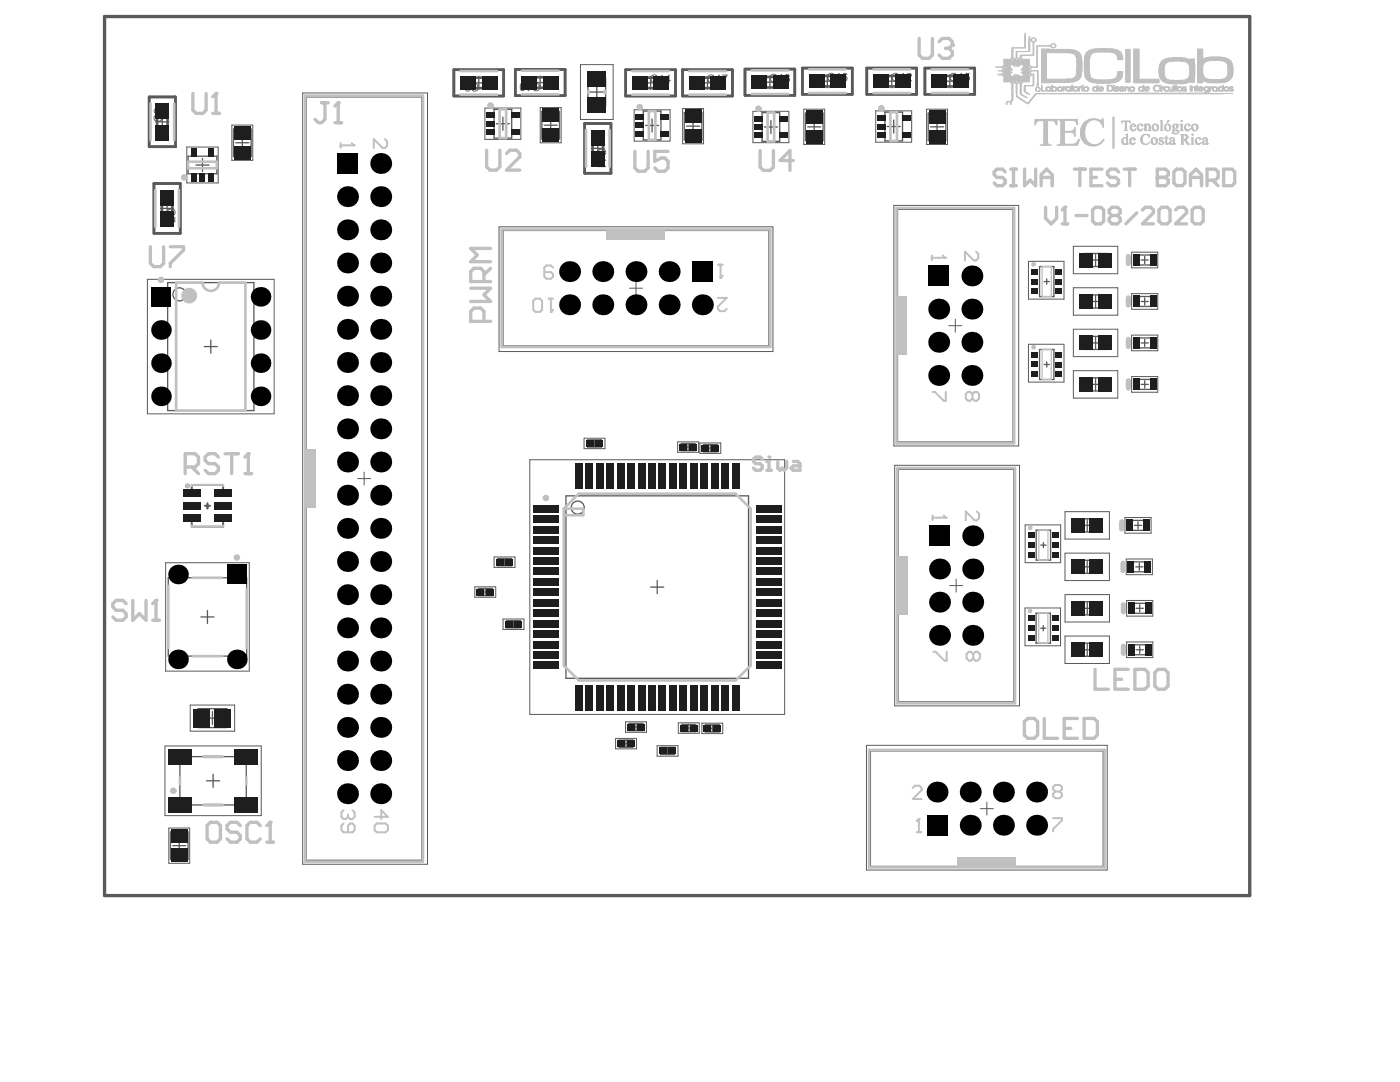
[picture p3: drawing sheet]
<svg xmlns="http://www.w3.org/2000/svg" width="279mm" height="216mm" viewBox="0 0 279 216" stroke-linecap="round" stroke-linejoin="round" font-family="sans-serif">
<g fill="none" stroke="#5a5a5a" stroke-width=".26">
<path d="M61.1 19.3h23.1v152.4h-23.1zM94.3 16.5h2.6M95.6 15.2v2.6M106.5 16.5h2.6M107.8 15.2v2.6M117.3 15.6h3.6v5.5h-3.6zM117.8 18.4h2.6M119.1 17.1v2.6M128.5 16.5h2.6M129.8 15.2v2.6M139.9 16.5h2.6M141.2 15.2v2.6"/>
<path d="M152.3 16.4h2.7M153.7 15.1v2.6M163.8 16.2h2.6M165.1 14.9v2.6M176.7 16.2h2.6M178 14.9v2.6M188.3 16.2h2.6M189.6 14.9v2.6M31.1 24.3h2.6M32.4 23v2.6M37.5 31.2h5.8v3.5h-5.8zM39.1 32.9h2.6"/>
<path d="M40.4 31.6v2.6M46.6 25.7h3.5v5.5h-3.5zM47.1 28.5h2.6M48.4 27.2v2.6M98.6 21.8h3.5v5.8h-3.5zM99.1 24.7h2.6M100.4 23.4v2.6M108.1 22.2h3.6v5.5h-3.6zM108.6 25h2.6M109.9 23.7v2.6M118 29.6h2.6M119.3 28.3v2.6"/>
<path d="M128.4 22.2h3.5v5.7h-3.5zM128.8 25h2.6M130.1 23.7v2.6M136.6 22.4h3.5v5.5h-3.5zM137 25.2h2.6M138.3 23.9v2.6M152.1 22.5h3.5v5.7h-3.5zM152.5 25.3h2.7M153.8 24v2.6M160.7 22.6h3.6v5.4h-3.6zM161.2 25.3h2.6M162.5 24v2.6"/>
<path d="M176.6 22.4h3.5v5.7h-3.5zM177.1 25.2h2.6M178.4 23.9v2.6M185.2 22.6h3.6v5.4h-3.6zM185.7 25.3h2.6M187 24v2.6M32 41.6h2.7M33.3 40.3v2.6M33.5 56.4h17.2v25.5h-17.2zM100.4 46h53.1v23h-53.1zM179.1 41.8h23.1v46.4h-23.1zM207.5 53.2h2.8v6h-2.8z"/>
<path d="M208.4 56.2h1M208.9 55.7v1M216.3 50.6h4.7v2.6h-4.7zM216.3 58.9h4.7v2.6h-4.7zM217.3 51.9h2.6M218.6 50.6v2.6M218.6 58.9v2.6M227.1 59.2h2.7v1.9h-2.7zM227.1 50.9h2.7v2h-2.7zM227.7 51.9h1.5M228.5 51.2v1.4M228.5 59.4v1.5"/>
<path d="M40.8 69.2h2.6M42.1 67.9v2.6M207.5 69.7h2.8v6h-2.8zM208.4 72.7h1M208.9 72.2v1.1M216.3 67.1h4.7v2.6h-4.7zM216.3 75.4h4.7v2.6h-4.7zM217.3 76.7h2.6M217.3 68.4h2.6M217.3 60.2h2.6M218.6 67.1v2.6M218.6 75.4v2.6"/>
<path d="M227.1 67.4h2.7v2h-2.7zM227.1 75.7h2.7v2h-2.7zM227.7 76.7h1.5M227.7 68.4h1.5M227.7 60.2h1.5M228.5 67.7v1.4M228.5 76v1.4M112.9 98.9h36.5v36.4h-36.5zM117.3 87.8h2.7v1.4h-2.7zM117.9 88.5h1.5M118.6 87.8v1.4M136 88.5h2.7v1.4h-2.7z"/>
<path d="M136.6 89.2h1.4M137.3 88.5v1.4M140.4 88.7h2.7v1.4h-2.7zM141 89.4h1.5M141.8 88.7v1.4M179.3 93.6h23.1v46.5h-23.1zM33.6 115.3h15.6v15.6h-15.6zM95.5 117.4h2.7v1.5h-2.7zM96.1 118.1h1.5M96.8 117.4v1.5M99.3 111.5h2.8v1.4h-2.8zM100 112.2h1.4"/>
<path d="M100.7 111.5v1.4M129.9 117.1h2.6M131.2 115.8v2.6M206.8 105.8h2.9v6h-2.9zM207.7 108.8h1.1M208.2 108.3v1M214.6 103.5h4.7v2.6h-4.7zM214.6 111.8h4.7v2.6h-4.7zM215.7 113.1h2.6M215.7 104.8h2.6M217 103.5v2.6M217 111.8v2.6"/>
<path d="M225.7 103.8h2.8v2h-2.8zM226 112.1h2.7v2h-2.7zM226.4 104.8h1.4M226.7 113.1h1.4M227.1 104.1v1.5M227.4 112.4v1.4M40.1 123.1h2.6M41.4 121.8v2.6M101.1 123.8h2.7v1.5h-2.7zM101.8 124.6h1.4M102.5 123.8v1.5M206.8 122.4h2.8v5.9h-2.8z"/>
<path d="M207.7 125.4h1M208.2 124.8v1.1M214.6 128.4h4.7v2.6h-4.7zM214.6 120.1h4.7v2.6h-4.7zM215.7 129.7h2.6M215.7 121.4h2.6M217 128.4v2.6M217 120.1v2.6M226.1 120.4h2.7v2h-2.7zM226.1 128.7h2.7v1.9h-2.7zM226.7 129.7h1.5M226.7 121.4h1.5"/>
<path d="M227.5 120.7v1.4M227.5 128.9v1.5M35.9 151h13.3v9.6h-13.3zM39.5 141.4h5.8v3.8h-5.8zM41.1 143.3h2.6M41.2 155.8h2.6M42.4 142v2.6M42.5 154.5v2.6M123.6 147.7h2.7v1.4h-2.7zM124.2 148.4h1.5M124.9 147.7v1.4M125.6 144.4h2.7v1.4h-2.7z"/>
<path d="M126.2 145.1h1.4M126.9 144.4v1.4M131.9 149.1h2.7v1.5h-2.7zM132.5 149.8h1.4M133.2 149.1v1.5M136.1 144.6h2.7v1.4h-2.7zM136.7 145.3h1.5M137.5 144.6v1.4M140.8 144.6h2.7v1.5h-2.7zM141.4 145.3h1.5M142.2 144.6v1.5M173.7 149.8h46.5v23.1h-46.5z"/>
<path d="M34 166h3.5v5.5h-3.5zM34.5 168.7h2.6M35.8 167.4v2.6"/>
</g>
<path d="M40.9 100.9h1M41.4 100.4v1" fill="none" stroke="#5a5a5a" stroke-width=".39"/>
<g fill="none" stroke="#5a5a5a" stroke-width=".2">
<path d="M60.4 18.5h24.9v154h-24.9zM115.8 12.9h6.6v10.9h-6.6zM37.3 29.3h6.2v7.2h-6.2zM46.3 25h4.1v7h-4.1zM96.8 21.6h7.1v6.2h-7.1zM107.8 21.5h4.2v7h-4.2zM126.6 21.9h7.1v6.3h-7.1zM136.2 21.7h4.2v7h-4.2zM150.3 22.2h7.1v6.3h-7.1zM160.4 21.8h4.2v7h-4.2zM174.8 22.1h7.1v6.3h-7.1zM184.9 21.8h4.2v7h-4.2z"/>
<path d="M29.4 55.7h25.3v26.9h-25.3zM99.6 45.3h54.7v24.8h-54.7zM125.6 57.5h2.6M126.9 56.2v2.6M178.4 41h24.9v48h-24.9zM205.3 52.1h7v7.6h-7zM214.2 49.1h8.9v5.5h-8.9zM214.2 57.4h8.9v5.5h-8.9zM225.8 50.3h5.3v3.1h-5.3zM225.8 58.6h5.3v3.1h-5.3zM189.3 65h2.7M190.7 63.7v2.6"/>
<path d="M205.3 68.7h7v7.5h-7zM214.2 65.7h8.9v5.5h-8.9zM214.2 74h8.9v5.4h-8.9zM225.8 66.9h5.3v3.1h-5.3zM225.8 75.1h5.3v3.2h-5.3zM71.4 95.5h2.6M72.7 94.2v2.6M105.7 91.7h50.9v50.9h-50.9zM116.6 87.4h4.1v2.1h-4.1zM135.2 88.2h4.2v2.1h-4.2zM139.7 88.4h4.1v2.1h-4.1zM178.6 92.8h24.9v48h-24.9z"/>
<path d="M33.1 112.3h16.6v21.6h-16.6zM94.8 117.1h4.1v2.1h-4.1zM98.6 111.1h4.2v2.1h-4.2zM189.5 116.8h2.6M190.8 115.5v2.6M204.6 104.7h7.1v7.6h-7.1zM212.5 102.1h8.9v5.5h-8.9zM212.5 110.4h8.9v5.4h-8.9zM212.6 118.6h8.8v5.5h-8.8zM224.5 103.3h5.2v3.1h-5.2zM224.8 111.5h5.2v3.2h-5.2zM224.8 119.8h5.3v3.1h-5.3z"/>
<path d="M100.4 123.5h4.2v2.1h-4.2zM204.6 121.3h7.1v7.6h-7.1zM212.5 126.9h8.9v5.5h-8.9zM224.8 128.1h5.3v3.1h-5.3zM32.9 148.8h19.2v13.9h-19.2zM38 140.7h8.8v5.2h-8.8zM122.8 147.3h4.2v2.1h-4.2zM124.8 144h4.2v2.1h-4.2zM131.1 148.8h4.2v2.1h-4.2zM135.4 144.2h4.1v2.1h-4.1zM140.1 144.3h4.1v2.1h-4.1zM172.9 148.7h48.1v24.9h-48.1z"/>
<path d="M33.7 165.2h4.2v7.1h-4.2zM195.6 161.4h2.6M196.9 160.1v2.6"/>
</g>
<g fill="#5a5a5a">
<path d="M121.1 46h11.7v1.9h-11.7z" fill-rule="evenodd"/>
<path d="M179.1 59.1h1.9v11.8h-1.9z" fill-rule="evenodd"/>
<path d="M191.1 171h11.7v1.9h-11.7z" fill-rule="evenodd"/>
<path d="M61.1 89.6h1.9v11.8h-1.9z" fill-rule="evenodd"/>
<path d="M179.3 111h1.9v11.7h-1.9z" fill-rule="evenodd"/>
</g>
<g fill="none" stroke="#5a5a5a" stroke-width=".26">
<circle cx="35.8" cy="58.7" r="1.3"/>
<circle cx="115.3" cy="101.3" r="1.3"/>
</g>
<path d="M20.9 3.3h228.5v175.4h-228.5z" fill="none" stroke="#5a5a5a" stroke-width=".66"/>
<path d="M38.3 97.5v-.7h6.2v.7M38.3 104.3v.8h6.2v-.8" fill="none" stroke="#5a5a5a" stroke-width=".39"/>
<path d="M29.8 19.3h5.2v10h-5.2zM90.6 13.9h9.9v5.3h-9.9zM102.8 13.8h10v5.3h-10zM124.9 13.9h9.9v5.3h-9.9zM136.2 13.9h10v5.3h-10zM148.7 13.8h9.9v5.2h-9.9zM160.1 13.6h10v5.2h-10zM173 13.6h9.9v5.2h-9.9zM184.6 13.6h9.9v5.2h-9.9zM30.7 36.6h5.3v9.9h-5.3zM116.7 24.6h5.2v10h-5.2z" fill="none" stroke="#5a5a5a" stroke-width=".52"/>
<g fill="#5a5a5a">
<path d="M33.5 41.9a.87 .87 0 0 1 1.2-.2 .87 .87 0 0 1 .1 1.2l-.2 .2-.1-.3a.52 .52 0 0 0 .3-.6 .52 .52 0 0 0-.6-.4 .55 .55 0 0 0-.7 .4 .55 .55 0 0 0 .4 .7v.2a.77 .77 0 0 1-.4-1.2z"/>
<path d="M33.3 43.5l.9 .2 .6 .4v-.8h.2v1.1l-1-.5-.7-.2z"/>
<path d="M119.4 30a.83 .83 0 0 1 1.3-.2 .83 .83 0 0 1 0 1.2l-.2 .1-.1-.3a.52 .52 0 0 0 .4-.6 .52 .52 0 0 0-.7-.4 .54 .54 0 0 0-.6 .5 .54 .54 0 0 0 .4 .6l-.1 .2a.75 .75 0 0 1-.4-1.1z"/>
<path d="M119.3 31.9h1.3l-.2-.3v-.2h.2l.4 .5v.2h-1.7z"/>
<path d="M119.3 33.2h1.3l-.2-.4h.2l.4 .5h-1.7z"/>
<path d="M153.7 15.1a.79 .79 0 0 1 1.4 .1l-.2 .1a.58 .58 0 0 0-.8-.3 .58 .58 0 0 0-.2 .9 .5 .5 0 0 0 .5 .4 .5 .5 0 0 0 .5-.5l.2 .1a.78 .78 0 0 1-1.1 .5 .78 .78 0 0 1-.3-1.2z"/>
<path d="M155.4 15.1l.5-.4h.2v1.7h-.2v-1.3l-.4 .2h-.1z"/>
<path d="M156.7 14.9a.46 .46 0 0 1 .6-.1 .46 .46 0 0 1 .1 .7h-.1a.52 .52 0 0 1 .1 .9 .52 .52 0 0 1-.8-.5h.2a.34 .34 0 0 0 .4 .4 .34 .34 0 0 0 .3-.5 .34 .34 0 0 0-.5-.2v-.2a.28 .28 0 0 0 .4-.2 .28 .28 0 0 0-.4-.3 .28 .28 0 0 0-.2 .3l-.2-.1z"/>
<path d="M94.2 16.8l.1-.1a.85 .85 0 0 1 1.2 .5 .85 .85 0 0 1-.8 1.1h-.3l-.3-.3v-.2l.2-.1a.55 .55 0 0 0 .7 .3 .55 .55 0 0 0 .3-.7 .5 .5 0 0 0-.5-.6 .5 .5 0 0 0-.5 .5l-.2-.1z"/>
<path d="M106.5 16.7a.85 .85 0 0 1 1.3 .5 .85 .85 0 0 1-.8 1.1l-.3-.1-.3-.3-.1-.2h.2a.55 .55 0 0 0 .8 .3 .55 .55 0 0 0 .2-.8 .5 .5 0 0 0-.4-.5 .5 .5 0 0 0-.6 .4h-.2z"/>
<path d="M105.3 16.5h.2v1.4l.4-.3v.2l-.4 .4h-.2z"/>
<path d="M130 15h.1a.73 .73 0 0 1 1.1 .3l-.2 .1a.55 .55 0 0 0-.7-.3 .55 .55 0 0 0-.3 .8 .5 .5 0 0 0 .5 .5 .5 .5 0 0 0 .5-.5l.3 .2a.8 .8 0 0 1-1.1 .4 .8 .8 0 0 1-.4-1.1z"/>
<path d="M131.6 15.3l.6-.4v1.6h-.2v-1.3l-.3 .3z"/>
<path d="M141.2 15.2a.79 .79 0 0 1 1.4 .1l-.2 .1a.58 .58 0 0 0-.8-.2 .58 .58 0 0 0-.2 .8 .5 .5 0 0 0 .6 .4 .5 .5 0 0 0 .4-.5l.2 .1a.78 .78 0 0 1-1.1 .5 .78 .78 0 0 1-.3-1.2z"/>
<path d="M143 15.3l.4-.4h.2v1.6h-.2v-1.3l-.3 .3h-.1z"/>
<path d="M144.1 14.9h1.1l-.5 .8-.1 .8h-.3l.1-.4 .5-1h-.8z"/>
<path d="M165.2 14.8l.2-.1a.71 .71 0 0 1 1.1 .3l-.2 .1a.55 .55 0 0 0-.7-.3 .55 .55 0 0 0-.3 .7 .5 .5 0 0 0 .5 .6 .5 .5 0 0 0 .5-.5l.2 .1a.77 .77 0 0 1-1 .5 .77 .77 0 0 1-.4-1.1z"/>
<path d="M166.9 14.9l.4-.3h.2v1.6h-.2v-1.3l-.3 .2z"/>
<path d="M178 14.9a.79 .79 0 0 1 1.4 .1l-.2 .1a.58 .58 0 0 0-.8-.3 .58 .58 0 0 0-.2 .9 .5 .5 0 0 0 .5 .4 .5 .5 0 0 0 .5-.5l.2 .1a.78 .78 0 0 1-1.1 .5 .78 .78 0 0 1-.3-1.2z"/>
<path d="M179.7 14.9l.5-.3h.2v1.6h-.2v-1.3l-.3 .2h-.2z"/>
<path d="M181 14.6a.58 .58 0 0 1 .9 .2 .58 .58 0 0 1-.3 .8l-.4 .4h.8v.2h-1.2l.1-.3 .3-.2a.77 .77 0 0 0 .4-1h-.2l-.3 .3h-.2z"/>
<path d="M189.6 14.9a.79 .79 0 0 1 1.4 .1l-.2 .1a.58 .58 0 0 0-.8-.3 .58 .58 0 0 0-.2 .9 .5 .5 0 0 0 .5 .4 .5 .5 0 0 0 .5-.5l.2 .1a.78 .78 0 0 1-1.1 .5 .78 .78 0 0 1-.3-1.2z"/>
<path d="M191.3 14.9l.5-.3h.2v1.6h-.2v-1.3l-.4 .2h-.1z"/>
<path d="M192.7 14.6h.8v.1h-.7v.5a.53 .53 0 0 1 .7 .3 .53 .53 0 0 1-.3 .7 .53 .53 0 0 1-.7-.5h.2a.38 .38 0 0 0 .5 .3 .38 .38 0 0 0 .2-.5 .38 .38 0 0 0-.4-.2l-.3 .2-.2-.1z"/>
<path d="M30.7 23.2l.4-.3 .1 .2a.55 .55 0 0 0-.3 .7 .55 .55 0 0 0 .8 .3 .5 .5 0 0 0 .5-.5 .5 .5 0 0 0-.5-.5l.2-.2a.78 .78 0 0 1 .4 1 .78 .78 0 0 1-1 .4 .87 .87 0 0 1-.6-1z"/>
<path d="M93 17.9a.3 .3 0 0 0 .6 0 .3 .3 0 0 0-.6 0zM93 17a.35 .35 0 0 0 .7 0 .35 .35 0 0 0-.7 0zM92.8 16.8l.1-.1a.53 .53 0 0 1 .8 0 .53 .53 0 0 1-.2 .8 .44 .44 0 0 1 .1 .7 .44 .44 0 0 1-.7-.1v-.5l.2-.1a.55 .55 0 0 1-.3-.7z"/>
<path d="M104 16.8l-.1 .4a.72 .72 0 0 0 .3 .9 .86 .86 0 0 0 .3-1.3l-.2-.1zM103.9 16.7a.59 .59 0 0 1 .7-.1 .59 .59 0 0 1 .2 .7 .61 .61 0 0 1-.2 .7 .61 .61 0 0 1-.7 .1l-.2-.4z"/>
<path d="M133.4 15.2l-.5 .7h.5zM133.5 14.9h.1v1h.3v.2h-.3v.4h-.2v-.4h-.7v-.2z"/>
<path d="M168.1 14.8a.54 .54 0 0 1 .6-.2 .54 .54 0 0 1 .4 .3h-.2a.39 .39 0 0 0-.5-.1 .39 .39 0 0 0-.1 .5 .51 .51 0 0 1 .7 0 .51 .51 0 0 1 0 .8 .51 .51 0 0 1-.7 0l-.2-.3zM168.3 15.6a.36 .36 0 0 0 .7 0 .36 .36 0 0 0-.7 0z"/>
<path d="M30.8 22.1a.36 .36 0 0 0 .7 0 .36 .36 0 0 0-.7 0zM30.7 21.8l.7-.2a.82 .82 0 0 1 1 .6l-.3 .4h-.2v-.2a.32 .32 0 0 0 .3-.4 .32 .32 0 0 0-.5-.2h-.2a.54 .54 0 0 1-.2 .9 .54 .54 0 0 1-.6-.7z"/>
</g>
<circle cx="37.4" cy="97" r=".13" fill="none" stroke="#5a5a5a" stroke-width=".66"/>
<g fill="none" stroke="#5a5a5a" stroke-width=".52">
<path d="M29.8 19.3h5.2v10h-5.2zM90.6 13.9h9.9v5.3h-9.9zM93.5 15.5h4.1v2.1h-4.1zM102.8 13.8h10v5.3h-10zM105.7 15.4h4.2v2.1h-4.2zM124.9 13.9h9.9v5.3h-9.9zM127.8 15.5h4.1v2.1h-4.1zM136.2 13.9h10v5.3h-10zM139.1 15.5h4.2v2.1h-4.2zM148.7 13.8h9.9v5.2h-9.9zM151.6 15.4h4.1v2h-4.1zM160.1 13.6h10v5.2h-10z"/>
<path d="M163 15.2h4.2v2h-4.2zM173 13.6h9.9v5.2h-9.9zM175.9 15.2h4.1v2h-4.1zM184.6 13.6h9.9v5.2h-9.9zM187.5 15.2h4.1v2h-4.1zM30.7 36.6h5.3v9.9h-5.3zM31.4 22.2h2v4.2h-2zM32.3 39.5h2.1v4.2h-2.1zM116.7 24.6h5.2v10h-5.2zM118.3 27.5h2v4.2h-2z"/>
</g>
<path d="M38.3 97v-.2h6.2v.2M38.3 105v.1M38.3 104.8v.3h6.2v-.3" fill="none" stroke="#c0c0c0" stroke-width=".39"/>
<g fill="none" stroke="#c0c0c0" stroke-width=".52">
<path d="M60.9 19.1h23.5v152.8h-23.5zM91.9 14.2h7.3M91.9 18.9h7.3M104.1 14.1h7.4M104.1 18.8h7.4M117.5 18.1v.5M120.7 18.1v.5M126.2 14.2h7.3M126.2 18.9h7.3M137.5 14.2h7.4M137.5 18.9h7.4M150 14h7.3"/>
<path d="M150 18.8h7.3M161.5 13.8h7.3M161.5 18.6h7.3M174.3 13.8h7.3M174.3 18.6h7.3M185.9 13.8h7.3M185.9 18.6h7.3M30 20.6v7.4M31 37.9v7.3M34.8 20.6v7.4M35.7 37.9v7.3M37.5 32.3h5.8v1.3h-5.8z"/>
<path d="M99.7 21.8h1.3v5.8h-1.3zM116.9 25.9v7.4M121.7 25.9v7.4M129.5 22.2h1.3v5.7h-1.3zM153.2 22.5h1.3v5.7h-1.3zM177.7 22.4h1.3v5.7h-1.3zM40.4 56.4h-5.2v25.5h13.8v-25.5h-5.3M100.1 45.8h53.6v23.4h-53.6zM178.9 41.5h23.5v47h-23.5zM179.1 93.4h23.5v46.9h-23.5zM33.6 116.9v12.4M38.5 115.3h5.8"/>
<path d="M49.2 117.6v11.7M112.5 101.5l3-3h31.3l3 3v31.3l-3 3h-31.3l-3-3zM112.5 101.5h3.9v1.3h-3.9M38.5 130.9h5.8M35.9 155.1v1.4M49.2 155.1v1.4M173.4 149.6h47v23.5h-47z"/>
</g>
<g fill="none" stroke="#c0c0c0" stroke-width=".2">
<path d="M198.7 13.4h1.5M199.1 14.9h1.1M199.1 14.2h1.1M199.2 14.8h1M199.3 14.9h.9M199.5 14.1h.7M200 13.5h.2M200 13.3h.2M200 13.6h.2M200 15h.2M200 14.7h.2M200 14.3h.3"/>
<path d="M200 14.2h.2M200 14h.2M200 13.2h.2M200 14.7h1.5M200 15.1h1.6M200.1 13.9h1.5M200.1 15.1h1.5M200.1 14h1.5M200.1 13.6h1.6M200.1 14.6h1.6M200.1 14.4h1.5M200.1 13.2h1.5"/>
<path d="M200.3 14.4h1.3M200.3 13.7h1.5M200.3 14.6h1.6M200.4 13.8h1.2M200.4 15.9h3.3M200.4 15.8h3.3M200.4 15.7h3.3M200.4 15.6h3.2M200.4 15.5h3.2M200.4 15.5h3.1M200.4 15.3h1.8M200.4 14.5h1.2"/>
<path d="M200.4 16.2h1.5M200.4 16.3h1.4M200.4 12.8h1.8M200.4 12.8h1.7M200.4 12.6h1.7M200.4 12.5h1.6M200.4 12.4h1.6M200.4 12.3h1.6M200.4 13h1.2M200.4 12h1.5M200.4 11.9h1.4M200.4 11.8h1.4"/>
<path d="M200.4 13.1h1.2M200.4 16.1h5.1M200.4 16h5.1M200.4 15.9h5.1M200.4 15.4h5.1M200.4 15.3h5.1M200.4 15.2h5.1M200.4 12.9h5.1M200.4 12.7h5.1M200.4 12.2h5.1M200.4 12.1h5.1M200.4 12h5.1"/>
<path d="M200.4 14.3h1.2M200.5 13.6h.9M200.5 13.2h1.1M200.6 13.5h.7M200.6 13.4h.4M200.6 15h1M200.6 14.9h1M200.6 14.9h.3M200.6 14.8h.6M200.6 14.7h.8M200.6 14.2h1M200.6 14.2h1.4"/>
<path d="M200.6 14.1h1M200.6 14h1M200.6 13.3h1M200.6 13.4h1M201.1 14.9h.5M201.2 13.4h.4M201.3 14.8h.3M201.4 13.5h.2M201.4 14.7h.2M201.5 13.6h.2M201.5 14.7h.2M201.7 13.8h.2"/>
<path d="M201.7 16.4h.1M201.7 13.8h.3M201.7 16.6h.6M201.7 16.5h.2M201.7 14.5h.2M201.7 16.5h.1M201.7 11.6h.6M201.7 11.8h.1M201.7 11.7h.2M201.8 14.4h.2M201.9 13.9h.1M201.9 16.7h.3"/>
<path d="M201.9 11.6h.3M201.9 18.9h.2M201.9 18.8h.2M201.9 18.7h.2M201.9 19.9h.2M201.9 19.8h.2M201.9 19.3h.2M201.9 19h.2M201.9 19.2h.2M201.9 19.1h.2M201.9 20h.2M201.9 19.5h.2"/>
<path d="M201.9 19.4h.2M201.9 19.7h.2M201.9 19.6h.2M201.9 18.6h.2M201.9 18.5h.2M201.9 18.3h.2M201.9 18.2h.2M201.9 18.1h.2M201.9 18h.2M201.9 17.9h.2M201.9 17.8h.2M201.9 17.7h.2"/>
<path d="M201.9 17.6h.2M201.9 17.5h.2M201.9 17.4h.2M201.9 17.3h.2M201.9 17.2h.2M201.9 17.1h.2M201.9 17h.2M201.9 16.9h.2M201.9 16.8h.2M201.9 16.7h.2M201.9 18.4h.2M201.9 11.5h.2"/>
<path d="M201.9 11.4h.2M201.9 11.3h.2M201.9 11.2h.2M201.9 11.1h.2M201.9 10.3h.2M201.9 10.2h.2M201.9 9.6h2.8M201.9 9.5h2.8M201.9 10.1h.2M201.9 10h.2M201.9 9.9h.2M201.9 9.8h.2"/>
<path d="M201.9 9.7h.2M201.9 10.9h.2M201.9 11h.2M201.9 10.8h.2M201.9 10.7h.2M201.9 10.6h.2M201.9 10.5h.2M201.9 10.4h.2M202.1 12.5h1.6M202.1 12.4h1.6M202.1 12.3h1.6M202.1 13h.4"/>
<path d="M202.1 16.5h.2M202.1 12.6h3.4M202.1 12.6h1.6M202.2 16.2h.5M202.2 16.5h.1M202.2 16.4h.2M202.2 16.3h.5M202.2 12.8h3.3M202.2 12h.5M202.2 11.9h.5M202.2 11.8h.5M202.2 11.8h.1"/>
<path d="M202.2 11.7h.1M202.3 15.3h3.2M202.3 15.1h.2M202.3 12.8h3.2M202.3 13h.2M202.3 13.1h.2M202.4 15h.2M202.4 14.9h.2M202.4 13.2h.2M202.4 13.2h.1M202.5 14.9h.1M202.5 13.3h.1"/>
<path d="M202.5 16.4h.2M202.5 11.8h.2M202.6 16.6h.5M202.6 16.5h.2M202.6 16.5h.1M202.6 11.6h.5M202.6 11.7h.1M202.7 16.7h.3M202.7 11.6h.3M202.8 15h.1M202.8 14.9h.1M202.8 18.7h.1"/>
<path d="M202.8 18.6h.1M202.8 18.5h.1M202.8 18.3h.1M202.8 18.2h.1M202.8 18.1h.1M202.8 18h.1M202.8 17.9h.1M202.8 17.8h.1M202.8 17.7h.1M202.8 17.6h.1M202.8 17.5h.1M202.8 17.4h.1"/>
<path d="M202.8 17.3h.1M202.8 17.2h.1M202.8 17.1h.1M202.8 17h.1M202.8 16.9h.1M202.8 16.8h.1M202.8 16.7h.1M202.8 15.1h.1M202.8 18.4h.1M202.8 11.5h.1M202.8 11.4h.1M202.8 11.3h.1"/>
<path d="M202.8 11.2h.1M202.8 11.1h.1M202.8 10.3h2M202.8 10.2h2.7M202.8 13h.2M202.8 10.9h.1M202.8 11h.1M202.8 10.8h.1M202.8 10.7h.1M202.8 10.6h.1M202.8 10.5h.1M202.8 10.4h.1"/>
<path d="M202.9 13.2h.1M202.9 18.9h.1M202.9 18.8h.1M202.9 19.3h.2M202.9 19h.1M202.9 19.2h.1M202.9 19.1h.1M202.9 19.3h.3M202.9 13h.1M202.9 13.1h.1M202.9 16.5h.2M203 19.4h.3"/>
<path d="M203 16.2h.5M203 16.5h.1M203 12h.5M203 11.7h.1M203.1 19.4h.2M203.1 16.4h.1M203.1 16.3h.4M203.1 11.9h.4M203.1 11.8h.4M203.1 11.8h.1M203.1 15h.2M203.1 14.9h.2"/>
<path d="M203.1 13.3h.2M203.1 13.2h.2M203.2 19.5h.3M203.2 15.1h.2M203.2 13h.5M203.2 13.1h.2M203.3 19.6h.2M203.3 15.1h.2M203.3 13h.2M203.3 16.4h.2M203.4 19.6h.3M203.4 16.6h.6"/>
<path d="M203.4 16.5h.2M203.4 16.5h.1M203.4 11.6h.6M203.4 11.8h.1M203.4 11.7h.1M203.5 19.7h.2M203.5 16.7h.4M203.5 11.6h.4M203.6 18.8h.2M203.6 18.7h.2M203.6 19.8h.3M203.6 18.6h.2"/>
<path d="M203.6 18.5h.2M203.6 18.3h.2M203.6 18.2h.2M203.6 18.1h.2M203.6 18h.2M203.6 17.9h.2M203.6 17.8h.2M203.6 17.7h.2M203.6 17.6h.2M203.6 17.5h.2M203.6 17.4h.2M203.6 17.3h.2"/>
<path d="M203.6 17.2h.2M203.6 17.1h.2M203.6 17h.2M203.6 16.9h.2M203.6 16.8h.2M203.6 16.7h.2M203.6 15.5h1.9M203.6 18.4h.2M203.6 11.5h.2M203.6 11.4h.2M203.6 11.3h.2M203.6 11.2h.2"/>
<path d="M203.6 11.1h.9M203.6 11h2.7M203.7 18.9h.2M203.7 19.8h.2M203.7 15.6h1.8M203.7 15.5h1.8M203.7 11h2.6M203.7 15.9h1.8M203.7 15.8h1.8M203.7 15.7h1.8M203.7 12.6h1.8M203.7 12.5h1.8"/>
<path d="M203.7 12.4h1.8M203.7 12.3h1.8M203.8 14.2h1.5M203.8 18.9h.3M203.8 19.9h.3M203.8 13.9h.1M203.8 13.8h.3M203.8 16.5h.2M203.8 14.5h.3M203.8 14.4h.2M203.9 19h.3M203.9 20h.2"/>
<path d="M203.9 13.8h.2M203.9 16.2h1.6M203.9 11.7h.1M203.9 16.5h.1M203.9 16.4h.2M203.9 16.3h1.6M203.9 14.6h1.6M203.9 12h1.6M203.9 11.9h1.6M203.9 11.8h1.6M203.9 11.8h.1M204 19.1h.3"/>
<path d="M204 13.7h1.5M204 14.6h1.7M204.1 13.6h1.6M204.1 13.6h.2M204.1 19.1h.3M204.1 14.7h.2M204.2 13.5h.2M204.2 13.4h.3M204.2 15h1.1M204.2 14.9h1.1M204.2 14.9h.5M204.2 14.8h.3"/>
<path d="M204.2 14.7h.2M204.2 14.3h1.2M204.2 14.2h1.1M204.2 14.1h1.1M204.2 14h1.1M204.2 13.3h1.1M204.2 13.2h1.1M204.2 19.2h.3M204.2 13.9h1.5M204.2 13.8h1.3M204.2 14.5h1.3M204.2 14.4h1.3"/>
<path d="M204.2 15.1h1.5M204.2 14h1.5M204.2 14.4h1.5M204.2 13.2h1.5M204.2 13h1.3M204.2 13.1h1.3M204.2 13.4h1.1M204.3 19.3h.3M204.3 14.7h1.4M204.4 13.6h.9M204.4 18.3h.2M204.4 18.2h.2"/>
<path d="M204.4 18.1h.2M204.4 18h.2M204.4 17.9h.2M204.4 17.8h.2M204.4 17.7h.2M204.4 17.6h.2M204.4 17.5h.2M204.4 17.4h.2M204.4 17.3h.2M204.4 17.2h.2M204.4 17.1h1.9M204.5 14.7h.8"/>
<path d="M204.5 19.3h.2M204.5 18.3h.2M204.5 17.1h1.8M204.5 13.5h.8M204.5 18.4h.3M204.5 8.7h.2M204.5 8.4h.2M204.5 8.3h.2M204.5 8.2h.2M204.5 8.1h.2M204.5 8.6h.2M204.5 8.5h.2"/>
<path d="M204.5 9.5h.2M204.5 9.4h.2M204.5 9.3h.2M204.5 9.2h.2M204.5 9.1h.2M204.5 9h.2M204.5 8.9h.2M204.5 8.8h.2M204.5 8h.2M204.5 7.9h.2M204.5 7.7h.2M204.5 7.6h.2"/>
<path d="M204.5 7.5h.2M204.5 7.4h.2M204.5 7.3h.2M204.5 7.2h.2M204.5 7.1h.2M204.5 7h.2M204.5 6.9h.2M204.5 6.8h.2M204.5 7.8h.2M204.6 19.4h.2M204.6 6.7h.1M204.6 6.6h.1"/>
<path d="M204.7 14.8h.6M204.7 19.4h.2M204.7 18.5h.2M204.7 18.5h.4M204.8 13.4h.5M204.8 19.5h.2M204.9 18.6h.2M204.9 14.9h.4M205 18.7h.3M205.1 18.7h.2M205.2 18.8h.3M205.3 18.9h.2"/>
<path d="M205.3 9.6h.2M205.3 9.5h.2M205.3 8.7h.2M205.3 8.4h.2M205.3 8.3h.2M205.3 8.2h.2M205.3 8.1h.2M205.3 8.6h.2M205.3 8.5h.2M205.3 10.2h.2M205.3 10.1h.2M205.3 10h.2"/>
<path d="M205.3 9.9h.2M205.3 9.8h.2M205.3 9.7h.2M205.3 9.4h.2M205.3 9.3h.2M205.3 9.2h.2M205.3 9.1h.2M205.3 9h.2M205.3 8.9h.2M205.3 8.8h.2M205.3 8h.2M205.3 7.9h.2"/>
<path d="M205.3 7.8h.2M205.4 7.7h.1M205.4 7.6h.1M205.4 7.5h.1M205.4 7.4h.1M205.4 7.3h.1M205.5 14.3h.2M205.6 13.6h.2M205.6 15h.2M205.6 14h.2M205.6 13.2h.2M205.7 13.5h.1"/>
<path d="M205.7 13.4h1.3M205.7 14.9h.6M205.7 14.8h.6M205.7 14.7h.1M205.7 14.2h.1M205.7 14.2h1.5M205.7 14.1h1.5M205.7 13.3h.1M205.7 19.9h.2M205.7 20h.2M205.7 19.8h.2M205.8 19.8h.2"/>
<path d="M205.8 8.1h.1M205.8 8h.1M205.8 7.9h.1M205.8 7.8h.1M205.9 19.7h.2M205.9 8.3h.2M205.9 8.2h.1M205.9 7.7h.1M205.9 7.7h.2M205.9 19.6h.2M205.9 8.3h.3M206 19.5h.2"/>
<path d="M206 19.6h.1M206 7.6h.6M206.1 19.4h.2M206.1 8.4h.4M206.2 15h.1M206.2 19.3h.2M206.2 17h.1M206.2 16.9h.1M206.2 16.8h.1M206.2 16.7h.1M206.2 16.6h.1M206.2 16.5h.1"/>
<path d="M206.2 15.9h.1M206.2 15.8h.1M206.2 15.7h.1M206.2 15.6h.1M206.2 15.5h.1M206.2 15.3h.1M206.2 16.2h.1M206.2 16.4h.1M206.2 16.3h.1M206.2 15.1h.1M206.2 10.3h.1M206.2 10.2h.1"/>
<path d="M206.2 9.6h.1M206.2 9.5h.1M206.2 8.7h.1M206.2 8.6h.1M206.2 8.5h.1M206.2 10.1h.1M206.2 10h.1M206.2 9.9h.1M206.2 9.8h.1M206.2 9.7h.1M206.2 9.4h.1M206.2 9.3h.1"/>
<path d="M206.2 9.2h.1M206.2 9.1h.1M206.2 9h.1M206.2 8.9h.1M206.2 8.8h.1M206.2 10.9h.1M206.2 10.8h.1M206.2 10.7h.1M206.2 10.6h.1M206.2 10.5h.1M206.2 10.4h.1M206.2 7.5h.2"/>
<path d="M206.2 16.1h.1M206.2 16h.1M206.2 15.4h.1M206.2 15.2h.1M206.3 19.2h.2M206.3 19.1h.2M206.3 8.3h.3M206.4 19.1h.2M206.5 18.9h.1M206.5 19h.1M206.5 8.3h.1M206.5 7.7h.1"/>
<path d="M206.5 18.9h.2M206.5 7.7h.2M206.6 18.8h.2M206.6 8.2h.1M206.6 8.1h.2M206.6 7.8h.1M206.6 18.7h37.5M206.6 18.1h.2M206.6 18h.2M206.6 17.9h.1M206.6 17.8h.2M206.6 17.7h.2"/>
<path d="M206.6 8h.2M206.6 7.9h.2M206.7 18.1h.1M206.7 17.6h.1M206.7 17.5h.3M206.7 18.7h39.4M206.8 18.2h.2M206.8 17.5h.6M206.9 13.3h.1M206.9 13.2h.1M206.9 18.3h.4M206.9 12.8h.1"/>
<path d="M206.9 12.6h.1M206.9 12.5h.1M206.9 12.4h.1M206.9 12.3h.1M206.9 11.6h.1M206.9 11.5h.1M206.9 11.4h.1M206.9 11.3h.1M206.9 11.2h.1M206.9 11.1h.1M206.9 10.3h.1M206.9 10.2h.1"/>
<path d="M206.9 9.6h.1M206.9 9.5h.1M206.9 13h.1M206.9 12h.1M206.9 11.9h.1M206.9 11.8h.1M206.9 11.7h.1M206.9 10.1h.1M206.9 10h.1M206.9 9.9h.1M206.9 9.8h.1M206.9 9.7h.1"/>
<path d="M206.9 9.4h.1M206.9 9.3h.1M206.9 9.2h2.9M206.9 9.1h2.9M206.9 10.9h.1M206.9 11h.1M206.9 10.8h.1M206.9 10.7h.1M206.9 10.6h.1M206.9 10.5h.1M206.9 10.4h.1M206.9 13.1h.1"/>
<path d="M206.9 12.9h.1M206.9 12.7h.1M206.9 12.2h.1M206.9 12.1h.1M207 17.4h.2M207 17.3h.2M207 17.2h.2M207 17.1h.2M207 17h.2M207 16.9h.2M207 16.8h.2M207 16.7h.2"/>
<path d="M207 15h.2M207 14.9h.2M207 14.8h.2M207 14.7h.2M207 14.3h.2M207 14.2h.2M207 16.6h.2M207 16.5h.2M207 15.9h.2M207 15.8h.2M207 15.7h.2M207 15.6h.2"/>
<path d="M207 15.5h.2M207 15.3h.2M207 14.5h.2M207 14.4h.2M207 16.2h.2M207 16.4h.2M207 16.3h.2M207 14.6h.2M207 15.1h.2M207 16.1h.2M207 16h.2M207 15.4h.2"/>
<path d="M207 15.2h.2M207.2 18.2h.2M207.2 17.5h.3M207.3 18.1h.2M207.4 18.1h.2M207.4 17.6h.1M207.4 18h.2M207.4 17.7h.2M207.5 17.9h.1M207.5 17.8h.1M207.5 17.7h.1M207.8 13.6h1"/>
<path d="M207.8 13.5h1M207.8 13.4h1M207.8 15h1M207.8 14.9h1M207.8 14.8h1M207.8 14.7h1M207.8 14.3h1M207.8 14.2h1M207.8 14.1h1M207.8 14h1M207.8 13.3h1M207.8 13.2h1"/>
<path d="M207.8 13.9h1M207.8 13.8h1M207.8 18.2h.8M207.8 18.1h.8M207.8 18.1h.2M207.8 18h.2M207.8 17.9h.2M207.8 17.8h.2M207.8 17.7h.2M207.8 17.6h.2M207.8 17.5h.2M207.8 17.4h.2"/>
<path d="M207.8 17.3h.2M207.8 17.2h.2M207.8 17.1h.2M207.8 17h.2M207.8 16.5h1.9M207.8 15.9h7.5M207.8 15.8h7.6M207.8 15.7h1M207.8 15.6h1M207.8 15.5h1M207.8 15.3h1M207.8 14.5h1"/>
<path d="M207.8 14.4h1M207.8 13.7h1M207.8 16.2h6.9M207.8 16.5h5.5M207.8 16.4h6.3M207.8 16.3h6.5M207.8 16.3h6.7M207.8 14.6h1M207.8 15.1h1M207.8 12.8h1M207.8 12.6h1M207.8 12.5h1"/>
<path d="M207.8 12.4h1M207.8 12.3h1M207.8 11.6h1M207.8 11.5h1M207.8 11.4h1M207.8 11.3h1M207.8 11.2h1M207.8 11.1h1M207.8 10.3h7.3M207.8 10.2h7.3M207.8 13h1M207.8 12h1"/>
<path d="M207.8 11.9h1M207.8 11.8h1M207.8 11.7h1M207.8 10.2h7.1M207.8 10.1h7M207.8 10.1h6.8M207.8 10h6.6M207.8 9.9h6.3M207.8 9.9h5.8M207.8 9.8h1.6M207.8 10.9h1M207.8 11h1"/>
<path d="M207.8 10.8h1M207.8 10.7h1M207.8 10.6h1M207.8 10.5h7.6M207.8 10.4h7.5M207.8 13.1h1M207.8 16.1h7.1M207.8 16.1h7.2M207.8 16h7.3M207.8 15.9h7.4M207.8 15.4h1M207.8 15.2h1"/>
<path d="M207.8 12.9h1M207.8 12.7h1M207.8 12.2h1M207.8 12.1h1M208.7 17.9h.3M208.7 17.9h.2M208.7 17.8h.2M208.7 17.7h.1M208.7 17.7h.2M208.7 17.6h.3M208.7 17.5h.3M208.8 18.1h.4"/>
<path d="M208.8 18h.2M208.8 17.5h.4M208.8 18.1h1M208.8 17.4h.8M209 18.2h.5M209 17.3h.5M209.2 17.3h.1M209.2 9.1h.6M209.3 18.1h.5M209.3 17.5h.4M209.4 18h.4M209.4 17.5h.4"/>
<path d="M209.5 17.9h.3M209.6 17.9h.2M209.6 17.8h.2M209.6 17.7h.2M209.6 17.6h.2M209.6 18.2h.2M209.7 9.3h.1M209.7 9h.2M209.8 9.4h.2M209.8 9.3h.1M209.8 8.9h.1M209.8 18.2h.9"/>
<path d="M209.8 18.1h1M209.8 18.1h.5M209.8 18h.4M209.8 17.9h.3M209.8 17.8h.2M209.8 17.7h.2M209.8 17.6h.3M209.8 17.5h.4M209.8 17.5h.6M209.8 17.4h1M209.8 17.3h.8M209.8 17.3h.2"/>
<path d="M209.8 17.2h.2M209.8 17.1h.2M209.8 8.9h.2M209.9 17h.1M209.9 9.5h.2M209.9 8.8h.2M210 9.5h.5M210 8.7h.4M210.3 17.3h.1M210.3 9.5h.3M210.3 8.8h.3M210.4 8.9h.2"/>
<path d="M210.5 18.1h.3M210.5 17.5h.3M210.5 9.4h.1M210.6 9.3h.1M210.6 9h.1M210.6 8.9h.1M210.6 18h.3M210.6 17.5h.3M210.6 9.2h.2M210.6 9.1h.2M210.6 9.1h.1M210.7 17.9h.2"/>
<path d="M210.7 17.7h.3M210.7 17.6h.2M210.8 17.9h.2M210.8 17.8h.2M210.8 17.7h.2M211 18h.4M211 17.9h.3M211 17.9h.2M211 17.8h.2M211 17.7h.2M211 17.6h.2M211.1 18.1h.4"/>
<path d="M211.1 17.5h.2M211.1 17.5h.4M211.2 18.1h.7M211.2 17.4h.7M211.3 18.2h.5M211.3 17.3h.5M211.5 17.3h.1M211.6 18.1h.4M211.6 17.5h.4M211.8 18h.2M211.8 17.5h.2M211.8 17.9h.3"/>
<path d="M211.8 17.6h.3M211.9 17.9h.2M211.9 17.8h.2M211.9 17.7h.2M212.1 18.1h.2M212.1 18h.2M212.1 17.9h.2M212.1 17.8h.2M212.1 17.7h.2M212.1 17.6h.3M212.1 17.5h.4M212.1 17.4h1.5"/>
<path d="M212.1 17.3h.7M212.2 18.2h.1M212.2 17.3h.1M212.7 17.9h.2M212.7 17.8h.2M212.7 17.7h.1M212.7 17.7h.2M212.7 17.6h.2M212.7 17.5h.3M212.7 18.1h.4M212.7 18h.3M212.7 17.5h.4"/>
<path d="M212.8 18.1h.9M212.8 15.7h2.7M212.9 17.3h.6M212.9 18.2h.6M213.1 17.3h.2M213.3 18.1h.4M213.3 17.5h.4M213.3 10.6h2.2M213.4 18h.3M213.4 17.5h.3M213.5 17.9h.2M213.5 17.8h.2"/>
<path d="M213.5 17.7h.2M213.5 17.6h.2M213.6 18.2h.1M213.6 17.7h.1M213.7 17.4h1.4M213.7 17.3h1.3M213.7 17.3h.5M213.9 18.1h.1M213.9 18.1h.2M213.9 18h.2M213.9 17.9h.2M213.9 17.8h.2"/>
<path d="M213.9 17.7h.2M213.9 17.6h.2M213.9 17.5h.2M213.9 17.2h.2M213.9 17.1h.2M213.9 17h.1M213.9 18.2h.1M213.9 15.7h1.6M213.9 10.6h1.6M214.1 17.9h.2M214.1 17.8h.2M214.1 17.7h.2"/>
<path d="M214.1 17.6h.3M214.1 15.6h1.4M214.2 18h.3M214.2 17.9h.2M214.2 17.5h.3M214.2 17.5h.5M214.2 10.7h1.3M214.3 18.1h.3M214.3 15.5h1.3M214.3 18.1h.8M214.3 10.8h1.3M214.4 18.2h.5"/>
<path d="M214.4 15.5h1.2M214.4 10.8h1.2M214.5 10.9h1.2M214.5 15.4h1.2M214.6 17.3h.1M214.6 15.3h1.1M214.6 11h1.1M214.7 11.2h1.1M214.7 11.1h1M214.7 15.2h1M214.7 15h1.1M214.7 15.1h1"/>
<path d="M214.7 15.1h1.1M214.7 11.3h1.1M214.8 14.9h1M214.8 14.9h1.1M214.8 14.8h1.1M214.8 14.7h1.1M214.8 18.1h.3M214.8 17.5h.3M214.8 11.6h1.1M214.8 11.5h1.1M214.8 11.4h1.1M214.8 11.4h1"/>
<path d="M214.9 13.6h1M214.9 13.5h1M214.9 13.4h1M214.9 14.3h1M214.9 14.2h1M214.9 14.1h1M214.9 14h1M214.9 13.9h1M214.9 13.8h1M214.9 14.5h1M214.9 14.4h1M214.9 13.7h1"/>
<path d="M214.9 14.6h1M214.9 12.5h1M214.9 12.4h1M214.9 12.3h1M214.9 11.6h1M214.9 12h1M214.9 11.9h1M214.9 11.8h1M214.9 11.7h1M214.9 12.2h1M214.9 12.1h1M214.9 13.3h1"/>
<path d="M214.9 13.2h1M214.9 18h.3M214.9 17.5h.3M214.9 12.8h1M214.9 12.6h1M214.9 13h1M214.9 13.1h1M214.9 12.9h1M214.9 12.7h1M215 17.9h.5M215 17.8h.5M215 17.7h.5"/>
<path d="M215 17.6h.5M215.3 18.2h.1M215.3 18.1h.1M215.3 18h.2M215.3 17.5h.3M215.3 17.5h.4M215.3 17.4h.6M215.3 17.3h.6M215.7 17.3h.1M215.9 18.1h.3M215.9 18h.3M215.9 17.9h.6"/>
<path d="M215.9 17.8h.5M215.9 17.7h.5M215.9 17.7h.6M215.9 17.6h.6M215.9 17.5h.3M215.9 17.1h.3M216 18.2h.1M216 18.1h.2M216 17.4h.2M216 17.3h.1M216 17.1h.1M216 17h.2"/>
<path d="M216.3 18h.2M216.3 17.5h.2M216.3 18.1h.4M216.3 17.5h.4M216.4 13.6h1M216.4 13.5h1M216.4 13.4h1M216.4 14.2h1M216.4 14.1h1M216.4 14h1M216.4 13.3h1M216.4 13.2h1"/>
<path d="M216.4 13.9h1M216.4 13.8h1M216.4 18.1h.7M216.4 17.4h.8M216.4 13.7h1M216.4 12.8h1M216.4 12.6h1M216.4 12.5h1M216.4 12.4h1M216.4 12.3h1M216.4 13h1M216.4 13.1h1"/>
<path d="M216.4 12.9h1M216.4 12.7h1M216.5 14.9h1M216.5 14.8h1M216.5 14.7h1M216.5 14.3h.9M216.5 14.2h.9M216.5 17.3h.6M216.5 14.5h.9M216.5 14.4h.9M216.5 14.7h.9M216.5 14.6h.9"/>
<path d="M216.5 11.6h.9M216.5 11.5h1M216.5 11.4h1M216.5 12h.9M216.5 11.9h.9M216.5 11.8h.9M216.5 11.7h.9M216.5 12.2h.9M216.5 12.1h.9M216.5 15h1M216.5 18.2h.6M216.5 15.1h1.1"/>
<path d="M216.5 11.3h1M216.5 11.2h1.1M216.5 11.1h1.1M216.5 15.2h1.1M216.6 15.3h1M216.6 10.9h1.1M216.6 11h1M216.6 15.4h1.1M216.7 15.5h1.1M216.7 15.5h1M216.7 10.8h1.1M216.7 17.3h.2"/>
<path d="M216.7 15.7h1.3M216.7 15.6h1.2M216.7 10.7h1.2M216.7 10.6h1.3M216.8 15.7h1.4M216.8 10.6h1.3M216.9 18.1h.3M216.9 17.5h.3M216.9 15.8h1.5M216.9 10.5h1.4M216.9 10.4h1.9M216.9 15.9h2"/>
<path d="M216.9 10.4h6.7M217 18h.2M217 17.5h.2M217 10.3h6.5M217 15.9h6.5M217.1 17.9h.1M217.1 17.9h.2M217.1 17.7h.2M217.1 17.6h.2M217.1 10.2h6.4M217.1 16h6.4M217.1 17.8h.2"/>
<path d="M217.1 16.1h6.3M217.2 10.2h6.1M217.2 16.1h6.1M217.2 10.1h6.1M217.3 16.2h5.9M217.4 10.1h5.7M217.4 16.3h5.7M217.6 16.3h5.3M217.6 10h5.4M217.7 9.9h5.1M217.8 16.4h4.9M217.9 9.9h4.6"/>
<path d="M218 16.5h4.5M218 18h.4M218 17.9h.3M218 17.9h.2M218 17.8h.2M218 17.7h.2M218 17.6h.2M218.1 18.1h.4M218.1 17.5h.3M218.1 17.5h.4M218.2 18.1h.9M218.2 9.8h4.1"/>
<path d="M218.2 17.4h.9M218.2 16.5h4M218.3 18.2h.8M218.3 17.3h.8M218.5 17.3h.1M218.6 18.1h.5M218.6 17.5h.5M218.6 9.7h3.3M218.8 18h.3M218.8 17.5h.3M218.8 17.9h.3M218.8 17.6h.3"/>
<path d="M218.8 16.6h2.8M218.9 17.9h.2M218.9 17.8h.2M218.9 17.7h.2M218.9 17.3h.2M219 17.2h.1M219 17.1h.1M219 17h.1M219.2 17.9h.2M219.2 17.8h1M219.2 17.7h1M219.2 17.7h.4"/>
<path d="M219.2 17.6h.2M219.2 18.1h.4M219.2 18h.3M219.2 17.5h.3M219.2 17.5h.4M219.4 18.1h.7M219.4 17.4h.7M219.4 17.3h.6M219.5 18.2h.5M219.6 17.3h.2M219.7 9.7h1.1M219.8 17.5h.4"/>
<path d="M219.8 18.1h.4M219.8 17.7h.4M220 18h.1M220 17.5h.2M220 17.6h.2M221 18.2h.8M221 18.1h.9M221 18.1h.2M221 18h.2M221 17.9h.2M221 17.8h.2M221 17.7h.2"/>
<path d="M221 17.6h.2M221 17.5h.2M221 17.4h.2M221 17.3h.2M221 17.2h.2M221 17.1h.2M221 17.1h.9M221 17h.7M221.4 15.9h2.2M221.5 18.1h.5M221.5 17.1h.5M221.7 17.2h.3"/>
<path d="M221.7 10.4h2M221.8 18h.2M221.8 17.3h.3M221.8 17.9h.3M221.9 17.9h.2M221.9 17.3h.2M222 17.8h.2M222 17.7h.2M222 17.5h.2M222 17.4h.2M222 17.6h.2M222 15.8h1.7"/>
<path d="M222.2 10.5h1.5M222.2 18.1h.3M222.2 18.1h.6M222.2 18h.5M222.2 17.9h.3M222.2 17.8h.3M222.2 17.7h.3M222.2 17.7h.2M222.2 17.6h.2M222.2 17.5h.2M222.2 17.4h.2M222.2 17.3h.2"/>
<path d="M222.2 17.1h.2M222.2 17h.2M222.3 18.2h.1M222.3 17.1h.1M222.3 15.7h1.4M222.3 10.6h1.4M222.4 15.7h1.4M222.5 10.6h1.3M222.5 18.1h.7M222.5 17.7h.5M222.5 17.6h.4M222.5 17.5h.3"/>
<path d="M222.5 17.4h.8M222.5 15.6h1.3M222.5 10.7h1.3M222.6 18.2h.5M222.6 17.3h.6M222.7 17.7h.4M222.7 15.5h1.2M222.7 10.8h1.2M222.8 17.8h1.6M222.8 17.3h.1M222.8 15.3h1.1M222.8 10.9h1.1"/>
<path d="M222.8 11h1.1M222.8 15.4h1.1M222.9 11.1h1.1M222.9 11h1M222.9 15.3h1M222.9 15.2h1M222.9 15h1.1M222.9 18.1h.4M222.9 15.1h1M222.9 15.1h1.1M222.9 11.2h1.1M223 14.9h1"/>
<path d="M223 14.8h1M223 14.7h1.1M223 14.3h1.1M223 17.9h.5M223 17.5h.3M223 14.5h1.1M223 14.4h1.1M223 14.6h1.1M223 11.6h1.1M223 11.5h1.1M223 11.4h1.1M223 11.4h1"/>
<path d="M223 11.3h1M223 11.9h1.1M223 11.8h1.1M223 11.7h1.1M223.1 18h.6M223.1 17.9h.4M223.3 17.7h1.1M223.3 17.7h.4M223.3 17.6h.2M223.4 18.1h.4M223.4 17.5h.2M223.4 17.5h.4"/>
<path d="M223.5 18.1h.8M223.5 17.4h.8M223.6 18.2h.5M223.6 17.3h.5M223.8 17.3h.1M223.9 17.5h.4M224 18.1h.3M224 17.7h.4M224.1 18h.2M224.1 17.6h.3M224.1 17.5h.3M224.5 18.2h.1"/>
<path d="M224.5 18.1h.2M224.5 18h.2M224.5 17.9h.2M224.5 17.8h.2M224.5 17.7h.2M224.5 17.6h.2M224.5 17.5h.2M224.5 17.5h.3M224.5 17.4h.8M224.5 17.3h.6M224.7 13.6h.8M224.7 13.5h.8"/>
<path d="M224.7 13.4h.8M224.7 15h.8M224.7 14.9h.8M224.7 14.8h.8M224.7 14.7h.8M224.7 14.3h.8M224.7 14.2h.8M224.7 14.1h.8M224.7 14h.8M224.7 13.3h.8M224.7 13.2h.8M224.7 13.9h.8"/>
<path d="M224.7 13.8h.8M224.7 15.9h.8M224.7 15.8h.8M224.7 15.7h.8M224.7 15.6h.8M224.7 15.5h.8M224.7 15.3h.8M224.7 14.5h.8M224.7 14.4h.8M224.7 13.7h.8M224.7 16.2h.8M224.7 16.4h.8"/>
<path d="M224.7 16.3h.8M224.7 14.6h.8M224.7 15.1h.8M224.7 12.8h.8M224.7 12.6h.8M224.7 12.5h.8M224.7 12.4h.8M224.7 12.3h.8M224.7 11.6h.8M224.7 11.5h.8M224.7 11.4h.8M224.7 11.3h.8"/>
<path d="M224.7 11.2h.8M224.7 11.1h.8M224.7 10.3h.8M224.7 10.2h.8M224.7 13h.8M224.7 12h.8M224.7 11.9h.8M224.7 11.8h.8M224.7 11.7h.8M224.7 10.1h.8M224.7 10h.8M224.7 9.9h.8"/>
<path d="M224.7 10.9h.8M224.7 11h.8M224.7 10.8h.8M224.7 10.7h.8M224.7 10.6h.8M224.7 10.5h.8M224.7 10.4h.8M224.7 13.1h.8M224.7 16.1h.8M224.7 16h.8M224.7 15.4h.8M224.7 15.2h.8"/>
<path d="M224.7 12.9h.8M224.7 12.7h.8M224.7 12.2h.8M224.7 12.1h.8M225 17.5h.3M225.1 17.5h.2M225.1 18.1h.2M225.1 18h.2M225.1 17.9h.2M225.1 17.8h.2M225.1 17.7h.2M225.1 17.6h.2"/>
<path d="M225.2 18.2h.1M225.2 18.1h.1M225.3 18.6h15.8M225.4 17.9h.3M225.4 17.8h.2M225.4 17.7h.2M225.4 17.6h.3M225.5 18.1h.4M225.5 18h.2M225.5 17.5h.2M225.5 18.1h.8M225.5 17.5h.4"/>
<path d="M225.6 17.4h.7M225.7 18.2h.5M225.7 17.3h.5M225.9 17.3h.1M226 18.1h.4M226 17.5h.4M226.1 18h.4M226.1 17.5h.4M226.2 17.9h.3M226.3 13.6h1M226.3 13.5h1M226.3 13.4h1"/>
<path d="M226.3 15h1M226.3 14.9h1M226.3 14.8h1M226.3 14.7h1M226.3 14.3h1M226.3 14.2h1M226.3 14.1h1M226.3 14h1M226.3 13.3h1M226.3 13.2h1M226.3 13.9h1M226.3 13.8h1"/>
<path d="M226.3 17.9h.2M226.3 17.7h.2M226.3 17.6h.2M226.3 16.5h5M226.3 15.9h5M226.3 15.8h5M226.3 15.7h1M226.3 15.6h1M226.3 15.5h1M226.3 15.3h1M226.3 14.5h1M226.3 14.4h1"/>
<path d="M226.3 13.7h1M226.3 16.2h5M226.3 16.4h5M226.3 16.3h5M226.3 14.6h1M226.3 15.1h1M226.3 12.8h1M226.3 12.6h1M226.3 12.5h1M226.3 12.4h1M226.3 12.3h1M226.3 11.6h1"/>
<path d="M226.3 11.5h1M226.3 11.4h1M226.3 11.3h1M226.3 11.2h1M226.3 11.1h1M226.3 10.3h1M226.3 10.2h1M226.3 13h1M226.3 12h1M226.3 11.9h1M226.3 11.8h1M226.3 11.7h1"/>
<path d="M226.3 10.1h1M226.3 10h1M226.3 9.9h1M226.3 9.8h1M226.3 10.9h1M226.3 11h1M226.3 10.8h1M226.3 10.7h1M226.3 10.6h1M226.3 10.5h1M226.3 10.4h1M226.3 13.1h1"/>
<path d="M226.3 16.1h5M226.3 16h5M226.3 15.4h1M226.3 15.2h1M226.3 12.9h1M226.3 12.7h1M226.3 12.2h1M226.3 12.1h1M226.3 17.8h.2M227.2 17.9h.3M227.2 17.8h.2M227.2 17.7h.2"/>
<path d="M227.2 17.7h.3M227.3 18h.2M227.3 17.6h.2M227.3 17.5h.2M227.3 18.1h.3M227.3 17.5h.3M227.4 18.1h.9M227.4 17.4h.9M227.5 18.2h.8M227.5 17.3h.8M227.6 17.3h.2M227.8 18.1h.5"/>
<path d="M227.8 17.5h.5M228 18h.3M228 17.5h.6M228 17.9h.6M228 17.7h1.4M228 17.7h.7M228 17.6h.6M228 17.3h.3M228.1 17.8h1.3M228.1 17.2h.2M228.1 17.1h.2M228.2 17h.1"/>
<path d="M228.4 18h.3M228.4 18.1h.4M228.4 17.5h.4M228.5 18.1h.7M228.5 17.4h.8M228.6 18.2h.5M228.6 17.3h.6M228.8 17.3h.2M228.9 17.5h.5M229 18.1h.3M229.1 17.5h.3M229.2 17.7h.2"/>
<path d="M229.2 17.6h.2M230.2 17.8h.2M230.2 17.7h.2M230.2 17.6h.2M230.2 17.5h.2M230.2 17.4h.2M230.2 17.9h.3M230.2 17.9h.2M230.2 17.3h.3M230.2 17.3h.4M230.3 18h.3M230.3 17.2h.3"/>
<path d="M230.4 18.1h.4M230.4 17.1h1M230.4 18.1h1M230.4 17.1h.9M230.6 18.2h.6M230.6 17h.5M231 18.1h.4M231.1 17.2h.3M231.2 18h.2M231.2 17.3h.2M231.3 14.3h1.1M231.3 14.2h1"/>
<path d="M231.3 14.1h1M231.3 14h1M231.3 13.9h1.1M231.3 13.8h1.1M231.3 14.5h1.1M231.3 14.4h1.1M231.3 13.7h1.1M231.3 14.7h1.1M231.3 14.6h1.1M231.3 14h1.1M231.3 13.6h1.1M231.4 13.6h1"/>
<path d="M231.4 13.5h1M231.4 13.4h1M231.4 15h1M231.4 14.9h1M231.4 14.8h1M231.4 14.7h1M231.4 13.3h1M231.4 13.2h1M231.4 15.1h1M231.4 17.1h.3M231.4 15.3h1.1M231.4 13h1.1"/>
<path d="M231.4 13.1h1M231.4 15.2h1M231.4 12.9h1.1M231.5 18.1h.1M231.5 18.1h.2M231.5 18h.2M231.5 17.9h.2M231.5 17.8h.2M231.5 17.7h.2M231.5 17.6h.2M231.5 17.5h.2M231.5 17.4h.1"/>
<path d="M231.5 17.3h.1M231.5 17.1h.1M231.5 17h.2M231.5 15.5h1.1M231.5 12.8h1.1M231.5 15.4h1.1M231.6 18.2h.1M231.6 15.7h1.2M231.6 15.6h1.1M231.6 15.5h1M231.6 12.6h1.1M231.6 12.7h1"/>
<path d="M231.6 12.6h1.2M231.6 12.5h1.3M231.7 15.9h1.4M231.7 15.8h1.2M231.7 12.4h1.3M231.8 18.2h.1M231.8 18.1h.1M231.8 18h.1M231.8 17.9h.1M231.8 17.8h.1M231.8 17.7h.1M231.8 17.7h.2"/>
<path d="M231.8 17.6h.2M231.8 17.5h.3M231.8 17.5h.4M231.8 17.4h.5M231.8 17.3h.1M231.8 12.4h1.3M231.8 12.3h1.7M231.8 15.9h1.5M231.8 16h2.6M231.8 12.2h2.4M231.9 16.1h6.5M231.9 12.2h6.5"/>
<path d="M232 17.3h.4M232 16.1h6.4M232 12.1h6.4M232 16.2h6.4M232.1 12h6.3M232.2 17.3h.1M232.2 16.3h6.2M232.2 12h6.2M232.2 17.9h.3M232.2 17.8h.2M232.2 17.7h.2M232.3 18h.3"/>
<path d="M232.3 17.9h.3M232.3 17.7h.2M232.3 17.6h.2M232.3 17.5h.3M232.3 11.9h6.1M232.4 18.1h.4M232.4 17.5h.3M232.4 16.4h4.9M232.4 18.1h.8M232.4 17.4h.7M232.4 11.8h4.9M232.5 16.5h4.6"/>
<path d="M232.6 18.2h.5M232.6 17.3h.5M232.6 11.8h4.5M232.7 17.3h.2M232.7 16.5h4.3M232.7 11.7h4.2M232.9 18.1h.3M232.9 17.5h.3M232.9 16.6h3.9M232.9 11.6h3.8M233 18h.1M233.1 16.7h3.4"/>
<path d="M233.2 11.6h3.3M233.3 17.9h.2M233.3 17.8h.2M233.3 17.7h.2M233.3 17.6h.2M233.3 17.5h.2M233.3 17.4h.1M233.3 17.3h.1M233.3 18.1h.8M233.3 18.1h.3M233.3 18h.2M233.5 18.2h.6"/>
<path d="M233.6 16.7h2.5M233.8 18.1h.3M233.9 18h.2M233.9 17.9h.2M233.9 17.8h.2M233.9 17.7h.2M233.9 17.6h.2M233.9 17.5h.2M233.9 17.4h.2M233.9 17.3h.2M233.9 11.5h2M234.1 17.1h.2"/>
<path d="M234.2 18.2h.1M234.2 18.1h.1M234.2 18h.1M234.2 17.9h.1M234.2 17.9h.2M234.2 17.8h.2M234.2 17.7h.2M234.2 17.6h.2M234.2 17.5h.2M234.2 17.4h1.6M234.2 17.3h.8M234.2 17.3h.7"/>
<path d="M234.2 17.1h.1M234.2 17h.1M234.6 18.1h.1M234.6 18h.2M234.6 17.9h.2M234.6 17.8h.2M234.6 17.7h.2M234.6 17.6h.2M234.6 17.5h.2M234.6 17.2h.2M234.6 17.1h.2M234.6 17h.1"/>
<path d="M234.7 18.2h.1M234.9 17.9h.2M234.9 17.8h.2M234.9 17.7h.2M234.9 18h.3M234.9 17.6h.2M234.9 17.5h.3M235 18.1h.4M235 17.5h.3M235.1 18.1h.7M235.1 17.3h.6M235.2 18.2h.5"/>
<path d="M235.2 16h3.2M235.3 17.3h.2M235.5 18.1h.4M235.5 17.5h.4M235.6 12.2h2.8M235.7 18h.5M235.7 17.5h.6M235.7 17.9h.4M235.7 17.9h.3M235.7 17.7h.8M235.7 17.6h.6M235.8 17.8h.2"/>
<path d="M235.8 17.7h.2M236 18.1h.3M236 17.5h.3M236.1 18.1h.6M236.1 17.4h.6M236.1 18.2h.6M236.1 17.7h.6M236.1 17.3h.6M236.3 17.8h.5M236.3 12.3h2.1M236.5 18.1h.3M236.5 15.9h1.9"/>
<path d="M236.5 17.9h.3M236.5 17.5h.2M236.6 18h.2M236.6 17.9h.2M236.6 12.4h1.8M236.7 15.9h1.7M236.8 15.8h1.6M236.8 12.4h1.6M236.9 15.7h1.5M236.9 12.5h1.5M237 15.7h1.4M237 12.6h1.4"/>
<path d="M237.1 12.6h1.3M237.1 15.6h1.3M237.1 15.5h1.3M237.1 12.7h1.3M237.2 15.5h1.2M237.2 12.8h1.2M237.3 15.3h1.1M237.3 12.8h1.1M237.3 15.4h1.1M237.3 12.9h1.1M237.3 15.1h1.1M237.3 13h1.1"/>
<path d="M237.3 13.1h1.1M237.3 15.2h1.1M237.4 13.4h1M237.4 15h1M237.4 14.9h1M237.4 14.8h1M237.4 13.3h1M237.4 13.2h1M237.4 15.1h1M237.5 13.6h.9M237.5 13.5h.9M237.5 14.7h.9"/>
<path d="M237.5 14.3h.9M237.5 14.2h.9M237.5 14.1h.9M237.5 14h.9M237.5 13.9h.9M237.5 13.8h.9M237.5 14.5h.9M237.5 14.4h.9M237.5 13.7h.9M237.5 16.4h.9M237.5 14.6h.9M237.5 11.8h.9"/>
<path d="M237.5 18h.2M237.5 17.9h.2M237.5 17.8h.2M237.5 17.7h.2M237.5 17.6h.2M237.5 17.5h.2M237.5 17.4h.2M237.5 17.3h.2M237.5 17.2h.2M237.6 18.2h.1M237.6 18.1h.1M237.6 17.1h.1"/>
<path d="M237.6 17h.1M237.8 18.2h.1M237.8 18.1h.1M237.8 18h.1M237.8 17.9h.1M237.8 17.8h.2M237.8 17.7h.2M237.8 17.6h.2M237.8 17.5h.2M237.8 17.4h.7M237.8 17.3h.6M238.3 17.5h.3"/>
<path d="M238.3 17.5h.2M238.4 18.1h.2M238.4 18h.2M238.4 17.9h.2M238.4 17.8h.2M238.4 17.7h.2M238.4 17.6h.2M238.4 18.2h.1M238.6 17.3h.6M238.6 17.4h.5M238.6 17.3h.4M238.7 17.6h.2"/>
<path d="M238.7 17.5h.2M238.7 17.5h.3M238.7 17.2h.2M238.8 18.2h.1M238.8 18.1h.1M238.8 18h.1M238.8 17.9h.1M238.8 17.8h.1M238.8 17.7h.1M238.8 17.1h.1M238.8 17h.1M239 13.6h1"/>
<path d="M239 13.5h1M239 13.4h1M239 15h1.2M239 14.9h1.1M239 14.8h1.1M239 14.7h1.1M239 14.3h1M239 14.2h1M239 14.1h1M239 14h1M239 13.3h1M239 13.2h1"/>
<path d="M239 13.9h1M239 13.8h1M239 16.5h1M239 15.9h6.5M239 15.8h2.3M239 15.7h2M239 15.7h1.8M239 15.6h1.6M239 15.5h1.6M239 15.5h1.4M239 15.3h1.3M239 14.5h1"/>
<path d="M239 14.4h1M239 13.7h1M239 16.2h1M239 16.4h1M239 16.3h1M239 14.7h1M239 14.6h1M239 15.1h1.2M239 12.8h1.2M239 12.6h1.3M239 12.6h1.4M239 12.5h1.4"/>
<path d="M239 12.4h1.5M239 12.4h1.6M239 12.3h1.7M239 11.6h1M239 11.5h1M239 11.4h1M239 11.3h1M239 11.2h1M239 11.1h1M239 10.3h1M239 10.2h1M239 13h1.1"/>
<path d="M239 12h6.4M239 11.9h6.3M239 11.8h6.3M239 11.8h1M239 11.7h1M239 10.1h1M239 10h1M239 9.9h1M239 9.8h1M239 10.9h1M239 11h1M239 10.8h1"/>
<path d="M239 10.7h1M239 10.6h1M239 10.5h1M239 10.4h1M239 13.1h1.1M239 16.1h1M239 16h1M239 15.9h1M239 15.4h1.4M239 15.3h1.2M239 15.2h1.2M239 12.9h1.2"/>
<path d="M239 12.7h1.2M239 12.2h1.9M239 12.2h2.2M239 12.1h2.8M239 12h6.5M239 17.7h1.2M239.1 17.9h.2M239.1 17.8h1.1M239.1 17.7h.4M239.1 17.6h.3M239.1 17.5h.3M239.2 18.1h.4"/>
<path d="M239.2 18h.2M239.2 17.5h.4M239.2 18.1h.8M239.2 17.4h.8M239.4 18.2h.5M239.4 17.3h.5M239.6 17.3h.1M239.7 18.1h.3M239.7 17.5h.4M239.8 17.7h.4M239.8 17.5h.3M239.9 18h.1"/>
<path d="M240 17.6h.2M240.1 11.8h5M240.1 16h5.2M240.1 15.9h5.4M240.2 16.1h5.1M240.2 17.9h.2M240.2 17.8h.2M240.2 17.7h.2M240.2 17.6h.3M240.2 11.7h4.8M240.2 16.1h5M240.3 18h.3"/>
<path d="M240.3 17.9h.2M240.3 17.5h.3M240.3 16.2h4.8M240.4 18.5h.8M240.4 18.1h.3M240.4 17.5h.3M240.4 18.4h.2M240.4 11.6h4.5M240.4 18.1h1M240.4 17.4h.9M240.4 16.3h4.5M240.5 18.2h.9"/>
<path d="M240.5 17.3h.6M240.5 11.6h4.2M240.6 16.3h4.2M240.7 11.5h3.8M240.8 17.3h.1M240.8 18.1h.6M240.8 17.5h.6M240.8 16.4h3.8M241 18h.4M241 18.4h.3M241 11.4h3.1M241 18.3h.3"/>
<path d="M241 17.9h.4M241 17.5h.4M241.1 18.3h.2M241.1 17.9h.3M241.1 17.8h.3M241.1 17.7h.3M241.1 17.6h.3M241.1 16.5h3.2M241.2 17.7h.2M241.2 17.3h.1M241.4 16.5h2.3M241.4 18.2h.2"/>
<path d="M241.4 18.1h.2M241.4 18h.2M241.4 17.9h.2M241.4 17.8h.2M241.4 17.7h.2M241.4 17.6h.3M241.4 17.5h.4M241.4 17.4h1.4M241.4 17.3h.2M241.4 11.4h2.1M241.6 17.3h.4M241.8 17.3h.1"/>
<path d="M241.9 17.8h.2M241.9 17.7h.2M241.9 17.7h.3M242 18h.3M242 17.9h.2M242 17.6h.2M242 17.5h.2M242 18.1h.4M242 17.5h.4M242.1 18.1h.9M242.2 17.3h.6M242.2 18.2h.6"/>
<path d="M242.4 17.3h.2M242.5 18.1h.5M242.6 17.5h.3M242.7 18h.3M242.7 17.5h.3M242.8 17.9h.2M242.8 17.7h.2M242.8 17.6h.2M242.8 18.2h.2M242.8 17.8h.2M242.9 18.3h.1M243.1 17.9h.2"/>
<path d="M243.1 17.8h.2M243.1 17.7h.2M243.1 17.6h.2M243.1 17.5h.3M243.2 18.1h.3M243.2 18h.2M243.2 17.5h.3M243.2 18.1h.9M243.2 17.4h.9M243.3 12.1h2.2M243.3 18.2h.8M243.3 17.3h.8"/>
<path d="M243.5 17.3h.2M243.7 18.1h.4M243.7 15.8h1.9M243.7 17.5h.4M243.8 18h.3M243.9 17.9h.2M243.9 17.6h.2M243.9 17.5h.2M243.9 17.8h.2M243.9 17.7h.2M243.9 12.2h1.7M244 17.3h.1"/>
<path d="M244 17.2h.1M244 17.1h.1M244 17h.1M244.1 15.7h1.5M244.2 17.9h.3M244.2 17.8h.2M244.2 17.7h.2M244.2 17.6h.3M244.2 12.2h1.5M244.3 18h.3M244.3 17.5h.2M244.3 18.1h.4"/>
<path d="M244.3 17.5h.4M244.3 15.7h1.4M244.4 18.1h.7M244.4 17.4h.7M244.4 12.3h1.3M244.5 18.2h.6M244.5 17.3h.5M244.5 15.6h1.2M244.5 12.4h1.2M244.6 15.5h1.2M244.6 12.4h1.2M244.7 17.3h.2"/>
<path d="M244.7 15.5h1.1M244.7 12.5h1.1M244.7 15.4h1.2M244.8 15.3h1.1M244.8 12.6h1.1M244.9 18.1h.4M244.9 17.5h.3M244.9 15.2h1M244.9 12.7h1M244.9 18h.6M244.9 15.1h1M244.9 15.1h1.1"/>
<path d="M244.9 12.8h1M244.9 12.9h1.1M245 15h1M245 14.9h1M245 14.8h1M245 14.7h1.1M245 13.3h1.1M245 13.2h1.1M245 17.9h.4M245 17.5h.5M245 13.2h1M245 13h1"/>
<path d="M245 13.1h1M245 13.4h1.1M245.1 13.6h1M245.1 13.5h1M245.1 13.4h1M245.1 14.3h1M245.1 14.2h1M245.1 14.1h1M245.1 14h1M245.1 13.9h1M245.1 13.8h1M245.1 17.9h.2"/>
<path d="M245.1 17.6h.6M245.1 14.5h1M245.1 14.4h1M245.1 13.7h1M245.1 14.7h1M245.1 14.6h1M245.1 17.8h.2M245.1 17.7h.2M245.3 18.1h.8M245.3 18.1h.4M245.3 17.5h.3M245.4 17.7h.5"/>
<path d="M245.4 17.4h.7M245.5 18.2h.5M245.5 17.3h.5M245.5 17.7h.5M245.6 17.3h.2M245.7 17.8h.4M245.8 18.1h.3M245.9 17.9h.2M245.9 17.5h.2M245.9 18h.2M200.8 20.7h.2M200.8 20.6h.2"/>
<path d="M200.8 20.5h.2M200.8 20.4h.2M200.8 20.8h.2M200.9 20.4h.2M200.9 20.8h.1M201 20.3h.2M201 20.2h.9M201.4 20.3h.4M201.5 20.4h.2M201.6 20.4h.2M201.6 20.8h.1M201.7 20.7h.1"/>
<path d="M201.7 20.6h.1M201.7 20.5h.1M201.7 20.2h.2M201.7 20.8h.1M201.7 20.1h.3M201.8 20h.3M204 20h.3M204.1 20.1h.2M204.2 20.2h.3M204.3 20.2h.2M204.4 20.3h.3M204.5 20.4h.2"/>
<path d="M204.6 20.4h.3M204.7 20.5h.3M204.8 20.6h.5M204.9 20.6h.4M205 20.7h.2M205.2 20.5h.2M205.3 20.4h.2M205.3 20.3h.2M205.4 20.2h.2M205.5 20.2h.2M205.5 20.1h.2M205.6 20h.2"/>
<path d="M206.5 24.9h.1M206.6 24.9h.1M206.6 24.8h.1M206.6 24.7h.1M206.6 24.6h.1M206.6 24.5h.1M206.6 24.5h.2M206.6 24.4h.2M206.6 24.3h.3M206.6 24.2h.4M206.6 24.1h.5M206.6 24.1h4.3"/>
<path d="M206.6 24h4.3M206.6 23.9h4.3M206.6 23.8h4.3M207.6 29h2.2M207.6 28.9h2.2M208.1 28.8h1.2M208.2 28.8h1M208.2 28.7h.9M208.3 28.6h.8M208.3 24.9h.8M208.3 24.8h.8M208.3 24.7h.8"/>
<path d="M208.3 24.6h.8M208.3 24.5h.8M208.3 24.4h.8M208.3 24.3h.8M208.3 24.2h.8M208.3 24.1h.8M208.3 26.4h.8M208.3 26.1h.8M208.3 26h.8M208.3 25.9h.8M208.3 25.8h.8M208.3 25.7h.8"/>
<path d="M208.3 25.6h.8M208.3 26.3h.8M208.3 26.2h.8M208.3 28.5h.8M208.3 28.4h.8M208.3 28.3h.8M208.3 28.2h.8M208.3 28.1h.8M208.3 28h.8M208.3 27.9h.8M208.3 27.8h.8M208.3 27.7h.8"/>
<path d="M208.3 27.6h.8M208.3 27.5h.8M208.3 27.4h.8M208.3 27.3h.8M208.3 27.2h.8M208.3 27.1h.8M208.3 27h.8M208.3 26.9h.8M208.3 26.8h.8M208.3 26.7h.8M208.3 26.6h.8M208.3 26.5h.8"/>
<path d="M208.3 25.5h.8M208.3 25.4h.8M208.3 25.3h.8M208.3 25.2h.8M208.3 25.1h.8M208.3 25h.8M210.3 24.1h.6M210.4 24.2h.5M210.5 24.3h.4M210.6 24.4h.3M210.7 24.5h.2M210.7 24.7h.2"/>
<path d="M210.7 24.6h.2M210.8 24.9h.1M210.8 24.8h.1M210.9 29h4.1M210.9 23.8h4.1M211 28.9h4.1M211 23.9h4M211.4 28.8h3.7M211.4 23.9h3.6M211.5 28.8h3.6M211.5 24h3.5M211.6 28.7h1"/>
<path d="M211.6 24.1h.8M211.7 24.2h.7M211.7 24.1h.7M211.7 28.6h.8M211.7 28.6h.7M211.7 24.9h.7M211.7 24.8h.7M211.7 24.7h.7M211.7 24.6h.7M211.7 24.5h.7M211.7 24.4h.7M211.7 24.3h.7"/>
<path d="M211.7 26.4h2.9M211.7 26.1h.7M211.7 26h.7M211.7 25.9h.7M211.7 25.8h.7M211.7 25.7h.7M211.7 25.6h.7M211.7 26.3h2.9M211.7 26.2h2.9M211.7 28.5h.7M211.7 28.4h.7M211.7 28.3h.7"/>
<path d="M211.7 28.2h.7M211.7 28.1h.7M211.7 28h.7M211.7 27.9h.7M211.7 27.8h.7M211.7 27.7h.7M211.7 27.6h.7M211.7 27.5h.7M211.7 27.4h.7M211.7 27.3h.7M211.7 27.2h.7M211.7 27.1h.7"/>
<path d="M211.7 27h.7M211.7 26.9h.7M211.7 26.8h.7M211.7 26.7h.7M211.7 26.6h.7M211.7 26.5h.7M211.7 25.5h.7M211.7 25.4h.7M211.7 25.3h.7M211.7 25.2h.7M211.7 25.1h.7M211.7 25h.7"/>
<path d="M213.9 26.1h.7M214 26.5h.6M214.2 26.1h.4M214.2 26.5h.4M214.2 26h.4M214.2 26.6h.4M214.3 25.9h.3M214.3 26.7h.3M214.4 25.9h.2M214.4 25.8h.2M214.4 28.7h.8M214.4 26.8h.2"/>
<path d="M214.4 26.7h.2M214.4 24.1h.6M214.4 25.7h.2M214.4 25.6h.2M214.4 27.1h.2M214.4 27h.2M214.4 26.9h.2M214.4 25.5h.2M214.5 27.2h.1M214.5 25.4h.1M214.6 24.1h.4M214.6 28.6h.6"/>
<path d="M214.6 24.2h.4M214.7 24.3h.3M214.7 28.6h.5M214.8 24.4h.2M214.8 24.3h.2M214.8 28.5h.4M214.8 24.5h.3M214.8 24.5h.2M214.9 24.8h.2M214.9 24.7h.2M214.9 24.6h.2M214.9 28.4h.3"/>
<path d="M215 24.9h.1M215 28.3h.3M215 28.2h.3M215.1 28.1h.3M215.2 28.1h.2M215.2 28h.2M215.2 27.9h.2M215.3 27.9h.1M215.3 27.8h.2M215.6 26.4h.9M215.6 26.1h.9M215.6 26h.9"/>
<path d="M215.6 26.3h.9M215.6 26.2h.9M215.6 27h.9M215.6 26.9h.9M215.6 26.8h.9M215.6 26.7h.9M215.6 26.6h.9M215.6 26.5h.9M215.7 25.9h.8M215.7 25.9h.9M215.7 25.8h.9M215.7 25.7h.9"/>
<path d="M215.7 27.3h.9M215.7 27.2h.9M215.7 27.1h.9M215.8 25.6h.8M215.8 27.5h.8M215.8 27.4h.8M215.8 27.3h.8M215.8 25.5h.8M215.8 27.7h.9M215.8 27.6h.9M215.8 25.4h.8M215.8 25.3h.8"/>
<path d="M215.8 25.3h.9M215.9 27.8h.9M215.9 27.7h.8M215.9 25.2h.8M215.9 25.1h.8M216 27.9h.8M216 25.1h.8M216 25h.8M216 24.9h.8M216 28.1h.9M216 28h.9M216.1 24.9h.7"/>
<path d="M216.1 24.8h.7M216.1 28.1h.9M216.2 24.7h.7M216.2 28.2h.8M216.2 24.7h.8M216.2 24.6h.8M216.2 28.3h.9M216.3 24.5h.7M216.3 28.4h.9M216.4 24.5h.7M216.4 28.5h.9M216.4 24.4h.7"/>
<path d="M216.5 24.3h.7M216.5 28.6h1M216.6 24.3h.7M216.6 28.6h1M216.7 24.2h.6M216.7 28.7h1M216.8 24.1h.7M216.8 28.8h1.2M216.8 24.1h.8M216.9 28.8h2.5M217 24h.7M217 28.9h2.3"/>
<path d="M217.1 23.9h.9M217.2 29h1.9M217.2 23.9h2.1M217.3 23.8h1.8M217.3 29h1.6M217.6 23.8h1.3M217.7 29.1h1M218 23.7h.6M218.7 23.9h.8M218.9 28.8h.6M218.9 24h.7M219.1 28.7h.5"/>
<path d="M219.1 24.1h1M219.3 24.1h.8M219.3 28.6h.4M219.3 24.2h.9M219.4 28.6h.3M219.5 24.3h.7M219.5 28.5h.4M219.6 24.4h.6M219.6 28.5h.3M219.7 24.5h.5M219.7 28.4h.2M219.7 24.6h.5"/>
<path d="M219.7 28.3h.3M219.7 24h.4M219.8 24.7h.4M219.9 24.8h.3M219.9 24.7h.3M219.9 28.3h.2M219.9 28.2h.2M219.9 23.9h.2M219.9 24.9h.3M219.9 28.1h.3M219.9 23.8h.2M220 28.1h.2"/>
<path d="M220 25.1h.2M220 25h.2M220 23.8h.1M220 23.7h.1M220.1 28h.2M220.1 25.3h.2M220.1 25.2h.1M220.1 25.1h.1M220.1 27.9h.2M220.1 25.4h.2M220.2 27.9h.1M220.2 27.8h.1"/>
<path d="M222.1 24.9h.2M222.1 24.8h.2M222.1 24.7h.2M222.1 24.6h.2M222.1 24.5h.2M222.1 24.4h.2M222.1 24.3h.2M222.1 24.2h.2M222.1 24.1h.2M222.1 26.4h.2M222.1 26.1h.2M222.1 26h.2"/>
<path d="M222.1 25.9h.2M222.1 25.8h.2M222.1 25.7h.2M222.1 25.6h.2M222.1 26.3h.2M222.1 26.2h.2M222.1 29h.2M222.1 28.9h.2M222.1 28.8h.2M222.1 28.7h.2M222.1 28.6h.2M222.1 28.5h.2"/>
<path d="M222.1 28.4h.2M222.1 28.3h.2M222.1 28.2h.2M222.1 28.1h.2M222.1 28h.2M222.1 27.9h.2M222.1 27.8h.2M222.1 27.7h.2M222.1 27.6h.2M222.1 27.5h.2M222.1 27.4h.2M222.1 27.3h.2"/>
<path d="M222.1 27.2h.2M222.1 27.1h.2M222.1 27h.2M222.1 26.9h.2M222.1 26.8h.2M222.1 26.7h.2M222.1 26.6h.2M222.1 26.5h.2M222.1 25.5h.2M222.1 25.4h.2M222.1 25.3h.2M222.1 25.2h.2"/>
<path d="M222.1 25.1h.2M222.1 25h.2M222.1 24h.2M222.1 23.9h.2M222.1 23.8h.2M222.1 29.1h.2M222.1 23.7h.2M222.1 29.6h.2M222.1 29.5h.2M222.1 29.4h.2M222.1 29.3h.2M222.1 29.2h.2"/>
<path d="M222.1 23.4h.2M222.1 23.6h.2M222.1 23.5h.2M223.8 24.5h.1M223.8 24.4h.1M223.8 24.3h.2M223.8 28.3h.4M223.8 28.3h.3M223.8 28.2h.3M223.8 28.1h.3M223.9 24.2h1.7M223.9 24.1h1.6"/>
<path d="M223.9 28.5h.3M223.9 28.4h.3M223.9 28.1h.2M223.9 28h.2M223.9 27.9h.2M223.9 27.9h.3M224 28.6h.4M224 28.6h.3M224 27.8h.2M224 28.7h.5M224 27.7h.2M224.1 28.8h.6"/>
<path d="M224.1 27.6h.2M224.2 27.5h.2M224.3 26.1h.8M224.3 28.8h.3M224.4 27.5h.2M224.5 26h.4M224.6 24.9h.2M224.6 24.8h.2M224.6 24.7h.2M224.6 24.6h.2M224.6 24.5h.2M224.6 24.4h.2"/>
<path d="M224.6 24.3h.2M224.6 25.9h.2M224.6 25.8h.2M224.6 25.7h.2M224.6 25.6h.2M224.6 27.5h.2M224.6 25.5h.2M224.6 25.4h.2M224.6 25.3h.2M224.6 25.2h.2M224.6 25.1h.2M224.6 25h.2"/>
<path d="M224.6 28.7h.2M224.6 26.9h.4M224.7 27.6h.3M224.8 28.6h.3M224.8 27.7h.2M224.8 26.9h.2M224.8 28.8h.2M224.8 28.8h.3M224.8 28.7h.5M224.8 28.5h.2M224.8 28.4h.2M224.8 28.3h.2"/>
<path d="M224.8 28.2h.2M224.8 28.1h.2M224.8 28h.2M224.8 27.9h.2M224.8 27.8h.2M224.8 27.5h.2M224.8 27.4h.2M224.8 27.3h.2M224.8 27.2h.2M224.8 27.1h.2M224.8 27h.2M224.8 26.8h.2"/>
<path d="M225 26.7h.1M225.4 24.3h.1M225.4 24.3h.2M225.4 28.3h.3M225.4 28.2h.2M225.4 28.1h.2M225.4 28h.3M225.5 24.5h.1M225.5 24.4h.1M225.5 28.5h.3M225.5 28.4h.3M225.5 27.9h1.1"/>
<path d="M225.5 27.9h.1M225.5 27.8h.1M225.6 25.7h.2M225.6 25.6h.2M225.6 28.6h.8M225.6 28.6h.4M225.6 27.7h.1M225.6 25.5h.2M225.6 25.4h.2M225.6 25.3h.2M225.6 25.8h.4M225.6 25.7h.3"/>
<path d="M225.6 28.7h.8M225.6 27.7h.2M225.6 25.2h1.1M225.6 25.1h.2M225.7 24.9h.1M225.7 25.9h.9M225.7 25.9h.4M225.7 27.6h.1M225.7 25h.1M225.8 24.9h.1M225.8 26h.8M225.8 28.8h.5"/>
<path d="M225.8 27.5h.6M225.9 24.8h.2M225.9 26.1h.5M225.9 28.8h.3M225.9 27.5h.3M226 24.7h.4M226 26.1h.3M226.2 24.8h.3M226.2 27.6h.2M226.2 27.7h.3M226.3 24.9h.3M226.3 27.9h.3"/>
<path d="M226.3 27.8h.3M226.3 27.7h.3M226.4 24.9h.2M226.4 28.6h.1M226.4 28.5h.2M226.4 25.1h.3M226.4 25h.3M226.5 25.9h.1M226.5 28.5h.1M226.6 25.8h.1M226.6 25.7h.1M227 25.7h.3"/>
<path d="M227 25.6h.2M227 25.5h.2M227 25.4h.2M227 25.3h.2M227 25.8h.4M227 25.2h.2M227 25.1h.2M227.1 25.9h.5M227.1 25.9h.3M227.1 25h.2M227.2 24.9h.1M227.2 26h.7"/>
<path d="M227.2 24.9h.2M227.3 24.8h.2M227.3 26.1h.5M227.4 24.7h.3M227.4 26.1h.2M227.6 24.8h.3M227.6 28h.3M227.6 27.9h.3M227.6 27.8h.3M227.6 27.7h.3M227.7 25.9h.2M227.7 28.3h.3"/>
<path d="M227.7 28.2h.3M227.7 28.1h.3M227.7 28.1h.2M227.7 27.7h.2M227.7 27.6h.3M227.7 27.5h.3M227.7 24.9h.3M227.7 28.4h.4M227.7 27.4h.3M227.7 27.3h.3M227.7 25h.4M227.8 28.5h.3"/>
<path d="M227.8 27.3h.3M227.8 27.2h.3M227.8 25.1h.3M227.9 25.9h.1M227.9 28.6h.3M227.9 28.5h.2M227.9 27.1h.2M227.9 25.1h.1M227.9 25.8h.1M227.9 28.6h.4M227.9 27.1h.3M228 25.7h.1"/>
<path d="M228 27h.3M228.1 28.7h.4M228.1 28.8h1M228.1 26.9h.3M228.2 26.9h.9M228.3 24.9h.4M228.3 26.1h.6M228.4 24.8h.3M228.4 28.8h.5M228.5 24.9h.2M228.5 26h.2M228.5 25.9h.2"/>
<path d="M228.5 25.8h.2M228.5 25.7h.2M228.5 25.6h.2M228.5 26.8h.3M228.5 25.5h.2M228.5 25.4h.2M228.5 25.3h.2M228.5 25.2h.2M228.5 25.1h.2M228.5 25h.3M228.6 24.7h.1M228.8 24.9h.1"/>
<path d="M228.9 24.9h.6M228.9 24.8h.5M229 28.7h.1M229 26.9h.3M229.1 24.7h.2M229.1 27h.2M229.1 26.1h.6M229.1 28.6h.1M229.1 27.1h.3M229.2 24.9h.3M229.2 28.6h.1M229.2 27.1h.2"/>
<path d="M229.3 26h.3M229.3 25.9h.2M229.3 28.5h.1M229.3 27.3h.1M229.3 27.2h.1M229.3 26.9h.1M229.3 25.1h.2M229.3 25h.2M229.3 25.8h.2M229.3 25.7h.2M229.3 25.6h.2M229.3 27.4h.1"/>
<path d="M229.3 25.5h.2M229.3 25.4h.2M229.3 25.3h.2M229.3 25.2h.2M229.4 28.4h.1M229.7 28.5h.4M229.7 28.4h.3M229.7 28.3h.3M229.7 28.2h.3M229.7 28.1h.3M229.7 28.1h.2M229.7 28h.2"/>
<path d="M229.7 27.9h.3M229.8 28.6h.3M229.8 28.5h.3M229.8 27.9h.2M229.8 27.8h.2M229.9 28.6h.2M229.9 27.7h.1M229.9 27.7h.2M229.9 25.7h.3M229.9 25.6h.3M229.9 28.7h.3M229.9 27.6h.2"/>
<path d="M229.9 25.5h.3M229.9 25.4h.3M229.9 25.3h.3M229.9 25.2h.3M230 25.8h.3M230 25.7h.3M230 28.8h.7M230 25.1h.2M230.1 24.9h.2M230.1 25.9h.3M230.1 25.9h.2M230.1 27.5h.2"/>
<path d="M230.1 25h.2M230.1 26h.4M230.2 28.8h.3M230.2 27.5h.3M230.3 24.8h.2M230.3 26.1h.6M230.4 24.7h.3M230.4 26.1h.3M230.4 27.5h.3M230.5 27.6h.3M230.6 24.8h.3M230.6 28.7h.2"/>
<path d="M230.6 27.7h.3M230.7 28.6h.2M230.7 27.9h.3M230.7 27.8h.2M230.7 27.7h.2M230.7 24.9h.3M230.7 28.5h.2M230.7 28.4h.3M230.7 28.3h.3M230.7 28.2h.3M230.7 28.1h.3M230.7 28h.3"/>
<path d="M230.8 24.9h.3M230.8 26h.2M230.9 25.9h.2M230.9 25.1h.2M230.9 25h.2M230.9 25.8h.2M230.9 25.7h.2M230.9 25.7h.3M230.9 25.4h.3M230.9 25.3h.3M230.9 25.2h.3M230.9 25.1h.3"/>
<path d="M231 25.6h.2M231 25.5h.2M231.3 28.8h.4M231.3 28.7h.2M231.3 28.6h.2M231.3 28.5h.1M231.3 27.9h.4M231.3 27.9h.2M231.3 27.8h.2M231.3 27.7h.2M231.4 28.1h.5M231.4 28h.3"/>
<path d="M231.4 27.7h.1M231.4 27.6h.1M231.5 28.1h.5M231.5 27.5h.2M231.5 24.1h.4M231.5 26.1h.6M231.6 28.8h.3M231.6 28.2h.5M231.6 27.5h.3M231.7 24.3h.2M231.7 24.2h.2M231.7 26h.3"/>
<path d="M231.7 24.1h.2M231.7 24.9h.2M231.7 24.8h.2M231.7 24.7h.2M231.7 24.6h.2M231.7 24.5h.2M231.7 24.4h.2M231.7 25.9h.2M231.7 25.8h.2M231.7 25.7h.2M231.7 25.6h.2M231.7 28.3h.5"/>
<path d="M231.7 25.5h.2M231.7 25.4h.2M231.7 25.3h.2M231.7 25.2h.2M231.7 25.1h.2M231.7 25h.2M231.8 27.5h.3M231.9 28.3h.3M231.9 24h.1M231.9 28.8h.2M231.9 28.4h.4M231.9 27.6h.2"/>
<path d="M232 28.7h.1M232 28.5h.3M232 27.7h.1M232.1 28.6h.1M232.1 28.6h.2M232.1 28.5h.2M232.1 27.8h.1M232.1 27.7h.1M232.4 25.7h.3M232.4 25.6h.3M232.4 25.5h.3M232.4 25.4h.3"/>
<path d="M232.4 25.3h.3M232.4 25.2h.3M232.5 25.8h.2M232.5 25.7h.2M232.5 27.5h.7M232.5 25.1h.2M232.5 24.9h.2M232.5 25.9h.3M232.5 25h.2M232.6 24.9h.2M232.6 26h.3M232.6 27.5h.3"/>
<path d="M232.7 28.7h.5M232.7 28.6h.2M232.7 28.5h.1M232.7 28.4h.1M232.7 28.3h.1M232.7 28.2h.1M232.7 28.1h.1M232.7 28h.1M232.7 27.9h.1M232.7 27.8h.1M232.7 27.7h.1M232.7 27.6h.2"/>
<path d="M232.7 27.4h.1M232.7 27.3h.1M232.7 24.8h.2M232.7 26.1h.6M232.7 28.8h.4M232.8 27.2h.1M232.8 27.1h.1M232.8 24.7h.4M232.8 26.1h.3M232.8 28.8h.1M232.9 24.5h.1M232.9 24.4h.1"/>
<path d="M233 24.3h.1M233 24.3h.2M233 24.2h.2M233 24.8h.4M233 24.1h.3M233 24.1h.4M233.1 28.6h.1M233.2 24.9h.2M233.2 28.6h.1M233.2 24.9h.3M233.2 26h.2M233.3 25.9h.2"/>
<path d="M233.3 25.1h.3M233.3 25h.3M233.4 25.9h.1M233.4 25.8h.2M233.4 25.7h.2M233.4 28.6h.3M233.4 28.6h.2M233.4 28.5h.2M233.4 28.4h.2M233.4 25.4h.2M233.4 25.3h.2M233.4 25.2h.2"/>
<path d="M233.4 25.1h.2M233.4 25.6h.2M233.4 28.7h.6M233.4 28.3h.2M233.4 27.9h.2M233.4 27.8h.2M233.4 27.7h.2M233.4 25.5h.2M233.5 28.8h.5M233.5 28.3h.2M233.5 27.6h.2M233.6 28.2h.2"/>
<path d="M233.6 27.5h.2M233.6 28.8h.2M233.7 28.1h.2M233.8 27.5h.3M233.8 28.1h.2M233.9 26.5h.3M234 26.4h.1M234 26.3h.1M234 28.6h.4M234 27.5h.2M234 26.6h.6M234 26h1.2"/>
<path d="M234 25.9h.9M234 25.9h.2M234 26.3h.2M234 28h.4M234 25.3h.3M234 25.2h.3M234 25.1h.3M234.1 24.9h.2M234.1 25.8h.1M234.1 26.2h.1M234.1 28.6h.3M234.1 27.7h.3"/>
<path d="M234.1 27.6h.2M234.1 26.7h.9M234.1 25.5h.3M234.1 25.4h.2M234.1 25h.2M234.2 24.9h.2M234.2 26.1h.1M234.2 26.1h1M234.2 25.7h.1M234.2 28.8h.3M234.2 28.7h.4M234.2 28.5h.2"/>
<path d="M234.2 28.4h.2M234.2 28.3h.2M234.2 28.2h.2M234.2 28.1h.2M234.2 27.9h.2M234.2 27.8h.2M234.2 27.7h.2M234.2 25.5h.2M234.2 24.8h.2M234.2 25.6h.3M234.2 28.8h.2M234.2 26.7h.6"/>
<path d="M234.4 24.7h.4M234.6 28.6h.1M234.6 26.1h.6M234.6 25.6h.2M234.7 24.8h.2M234.7 26.6h.4M234.8 24.9h.2M234.8 24.9h.5M234.8 25.5h.2M234.8 25.4h.2M234.8 25.3h.3M234.8 25.2h.3"/>
<path d="M234.8 25.1h.3M234.8 25h.2M235 26.5h.2M235.1 26.2h.2M235.1 26.5h.1M235.2 26.4h.1M235.2 26.3h.1M235.5 24.9h.5M235.6 26.1h.6M235.6 26.9h1.1M235.7 24.9h.3M235.7 24.8h.3"/>
<path d="M235.7 24.2h.3M235.7 24.1h.3M235.7 26h.3M235.7 25.9h.3M235.7 25.8h.3M235.7 25.7h.3M235.7 25.6h.3M235.7 28.8h.5M235.7 25.5h.3M235.7 25.4h.3M235.7 25.3h.3M235.7 25.2h.3"/>
<path d="M235.7 25.1h.3M235.7 25h.3M235.8 24.3h.1M235.8 28.7h.4M235.8 26.9h.4M235.8 24h.1M235.8 24.7h.2M235.8 28.6h.3M235.8 28.5h.3M235.8 28.4h.3M235.8 28.3h.3M235.8 28.2h.3"/>
<path d="M235.8 28.1h.3M235.8 28h.3M235.8 27.9h.3M235.8 27.9h.8M235.8 27.8h.3M235.8 27.7h.3M235.8 27.6h.3M235.8 27.5h.3M235.8 27.4h.3M235.8 27.3h.3M235.8 27.2h.3M235.8 27.1h.3"/>
<path d="M235.8 27h.3M236.4 28h.3M236.4 27.9h.2M236.4 25.7h.4M236.4 25.7h.3M236.4 25.6h.3M236.4 28.1h.4M236.4 27.8h.4M236.4 26.9h.5M236.4 25.5h.2M236.4 25.4h.2M236.4 25.3h.2"/>
<path d="M236.4 25.2h.2M236.4 25.1h.2M236.5 25.9h.4M236.5 25.8h.3M236.5 28.1h.3M236.5 25.1h.1M236.5 25h.2M236.6 24.9h.2M236.6 25.9h.4M236.6 28.3h.3M236.6 28.2h.2M236.6 27.7h.3"/>
<path d="M236.6 27h.4M236.6 26h.8M236.6 28.3h.4M236.6 27.7h.4M236.7 24.8h.2M236.7 26.1h.5M236.7 28.4h.3M236.7 27.6h.3M236.7 27.1h.3M236.8 28.5h.3M236.8 28.5h.2M236.8 27.5h.3"/>
<path d="M236.8 27.4h.3M236.8 27.3h.3M236.8 27.2h.3M236.8 26.1h.3M236.8 28.6h.4M236.9 24.7h.3M236.9 28.6h.3M237 28.8h.5M237 28.7h.3M237.1 24.8h.3M237.1 25.9h.3M237.2 24.9h.2"/>
<path d="M237.2 24.9h.3M237.2 25.1h.3M237.2 25h.3M237.3 25.9h.1M237.3 25.1h.1M237.4 25.8h.1M237.4 25.7h.1M237.5 25.7h.1M237.5 25.6h.1M237.7 27.6h.4M237.8 28.8h.4M237.8 25.5h.3"/>
<path d="M237.8 25.7h.3M237.8 25.6h.3M237.8 28.7h.3M237.8 27.7h.3M237.8 27.5h.3M237.8 26.9h.3M237.8 25.4h.2M237.8 25.3h.2M237.8 25.2h.2M237.8 25.1h.3M237.9 25.9h.3M237.9 25.8h.2"/>
<path d="M237.9 28.6h.2M237.9 28.5h.2M237.9 28.4h.2M237.9 28.3h.2M237.9 28.2h.2M237.9 28.1h.2M237.9 28h.2M237.9 27.9h.2M237.9 27.8h.2M237.9 27.7h.2M237.9 26.9h.2M237.9 26.8h.2"/>
<path d="M237.9 25.1h.2M237.9 25h.2M238 24.9h.1M238 25.9h.2M238 27h.1M238 26.7h.1M238 24.9h.2M238 26h.3M238 27.5h.1M238.1 24.8h.2M238.1 26.1h.6M238.3 24.7h.3"/>
<path d="M238.3 26.1h.2M238.5 24.8h.3M238.5 28.4h.4M238.5 28.3h.3M238.5 28.2h.3M238.5 28.1h.3M238.5 28.1h.2M238.5 28h.2M238.6 24.9h.3M238.6 28.5h.3M238.6 27.9h.2M238.6 27.8h.2"/>
<path d="M238.7 24.9h.2M238.7 26h.1M238.7 28.6h.5M238.7 28.6h.3M238.7 27.7h.1M238.7 25h.3M238.7 25.9h.2M238.7 28.7h.8M238.7 27.7h.2M238.7 25.1h.3M238.8 25.8h.2M238.8 25.7h.2"/>
<path d="M238.8 25.7h.3M238.8 25.6h.3M238.8 28.8h.6M238.8 27.6h.1M238.8 25.5h.3M238.8 25.4h.3M238.8 25.3h.3M238.8 25.2h.3M238.9 27.5h.6M239 28.8h.3M239 27.5h.3M239.3 28.6h.2"/>
<path d="M239.3 27.7h.4M239.3 27.7h.3M239.3 27.6h.3M239.4 27.9h.2M239.4 27.8h.3M239.5 28.6h.1M239.5 28.5h.1M239.6 28.5h.1M239.6 28.4h.1M239.9 28.6h.4M239.9 28.6h.3M239.9 28.5h.3"/>
<path d="M239.9 28.4h.3M240 28.7h.6M240 28.3h.2M240 27.9h.2M240 27.8h.2M240 27.7h.2M240.1 28.8h.4M240.1 28.3h.2M240.1 27.6h.2M240.1 28.2h.2M240.1 27.5h.3M240.2 28.8h.1"/>
<path d="M240.3 28.1h.2M240.3 27.5h.4M240.4 28.1h.2M240.5 28.6h.5M240.5 27.5h.3M240.6 28h.3M240.7 28.6h.2M240.7 27.7h.2M240.7 27.6h.2M240.7 28.8h.4M240.7 28.7h.4M240.7 28.5h.2"/>
<path d="M240.7 28.4h.2M240.7 28.3h.2M240.7 28.2h.2M240.7 28.1h.2M240.7 27.9h.2M240.7 27.8h.2M240.8 28.8h.1M241.1 28.6h.1"/>
</g>
<path d="M208 53.2h1.8v6h-1.8zM208 69.7h1.8v6h-1.8zM207.3 105.8h1.8v6h-1.8zM207.3 122.4h1.8v5.9h-1.8z" fill="none" stroke="#c0c0c0" stroke-width=".26"/>
<path d="M225.2 51.2v1.4M225.2 59.4v1.5M225.2 67.7v1.4M225.2 76v1.4M223.9 104.1v1.5M224.1 112.4v1.4M224.2 120.7v1.4M224.2 128.9v1.5" fill="none" stroke="#c0c0c0" stroke-width="1"/>
<path d="M40.7 151h3.7M40.7 160.6h3.7" fill="none" stroke="#c0c0c0" stroke-width=".66"/>
<g fill="#c0c0c0">
<path d="M121.1 45.8h11.7v2.1h-11.7z" fill-rule="evenodd"/>
<path d="M178.9 59.1h2.1v11.8h-2.1z" fill-rule="evenodd"/>
<path d="M191.1 171h11.7v2.1h-11.7z" fill-rule="evenodd"/>
<path d="M60.9 89.6h2.1v11.8h-2.1z" fill-rule="evenodd"/>
<path d="M179.1 111h2.1v11.7h-2.1z" fill-rule="evenodd"/>
</g>
<path d="M182.9 166h.9M183.4 163.4v2.6" fill="none" stroke="#c0c0c0" stroke-width=".4"/>
<circle cx="183.4" cy="163.4" r=".2" fill="#c0c0c0"/>
<path d="M186 51v.9M186 51.4h2.6M186.1 78.2h.5l1.7 1.8h.5v-1.8M182.2 157.2l.4-.4h.9l.4 .4v.5l-1.7 1.7h1.7M183.4 163.4l-.5 .4" fill="none" stroke="#c0c0c0" stroke-width=".4"/>
<circle cx="188.6" cy="51.4" r=".2" fill="#c0c0c0"/>
<path d="M76.8 27.8l.4 .4v.9l-.4 .4h-.4l-1.8-1.7v1.7M143.3 59.4h1.7l-1.7 1.8v.4l.4 .5h.9l.4-.5M143.4 52.8h.8M143.8 52.8v2.7M188.2 51l.4 .4" fill="none" stroke="#c0c0c0" stroke-width=".4"/>
<circle cx="143.8" cy="55.5" r=".2" fill="#c0c0c0"/>
<path d="M144.2 55l-.4 .5M186.1 102.9v.8M186.1 103.3h2.7M186.3 130.1h.4l1.8 1.7h.4v-1.7" fill="none" stroke="#c0c0c0" stroke-width=".4"/>
<circle cx="188.8" cy="103.3" r=".2" fill="#c0c0c0"/>
<path d="M194.1 78.6l.4-.4h.4l.5 .4v.9l-.5 .5h-.4l-.4-.5M194.1 78.6l-.5-.4h-.4l-.5 .4v.9l.5 .5h.4l.5-.5M194.1 78.6v.9M188.3 102.9l.5 .4M74.8 163h2.6l-1.3-1.3v1.7M75.2 164.3h1.8l.4 .5v.8l-.4 .5h-1.8l-.4-.5v-.8zM210.2 163.2h1.7v.5l-1.7 1.8v.4" fill="none" stroke="#c0c0c0" stroke-width=".4"/>
<path d="M37 93.2h2l.6-.7v-1.3l-.6-.7h-2v4M38.3 93.2l1.3 1.3M43.6 91.2l-.7-.7h-1.3l-.7 .7v.7l.7 .6h1.3l.7 .7v.6l-.7 .7h-1.3l-.7-.7M44.9 90.5h2.7M46.2 90.5v4M48.9 94.5h1.3M49.5 90.5v4" fill="none" stroke="#c0c0c0" stroke-width=".66"/>
<circle cx="49.5" cy="90.5" r=".33" fill="#c0c0c0"/>
<path d="M38.5 18.7v3.3l.7 .6h1.3l.6-.6v-3.3M43.1 18.7v3.9M42.5 22.6h1.3M49.5 90.5l-.6 .7" fill="none" stroke="#c0c0c0" stroke-width=".66"/>
<circle cx="43.1" cy="18.7" r=".33" fill="#c0c0c0"/>
<path d="M43.1 18.7l-.6 .6" fill="none" stroke="#c0c0c0" stroke-width=".66"/>
<path d="M68 28.6v.8M68 29h2.6" fill="none" stroke="#c0c0c0" stroke-width=".4"/>
<circle cx="70.6" cy="29" r=".2" fill="#c0c0c0"/>
<path d="M70.2 28.6l.4 .4" fill="none" stroke="#c0c0c0" stroke-width=".4"/>
<path d="M64.2 20.5h1.3M64.9 20.5v3.3l-.7 .7h-.7l-.6-.7M66.8 24.5h1.4M67.5 20.5v4" fill="none" stroke="#c0c0c0" stroke-width=".66"/>
<circle cx="67.5" cy="20.5" r=".33" fill="#c0c0c0"/>
<path d="M67.5 20.5l-.7 .7" fill="none" stroke="#c0c0c0" stroke-width=".66"/>
<path d="M109.5 59.6h.9M109.9 59.6v2.6" fill="none" stroke="#c0c0c0" stroke-width=".4"/>
<circle cx="109.9" cy="62.2" r=".2" fill="#c0c0c0"/>
<path d="M110.4 53.4l-.5-.4h-.8l-.5 .4v1.8l.5 .4h.8l.5-.4v-.5l-.5-.4h-1.3M106.4 60l.5-.4h.8l.5 .4v1.8l-.5 .4h-.8l-.5-.4zM110.4 61.8l-.5 .4" fill="none" stroke="#c0c0c0" stroke-width=".4"/>
<path d="M126.7 30.2v3.3l.7 .7h1.3l.6-.7v-3.3M133.3 30.2h-2.6v2l1.3-.7h.7l.6 .7v1.3l-.6 .7h-1.4l-.6-.7M152.1 91.6l-.4-.4h-.9l-.4 .4v.5l.4 .4h.9l.4 .5v.4l-.4 .4h-.9l-.4-.4M153 93.8h.9M153 92.1h.5v1.7" fill="none" stroke="#c0c0c0" stroke-width=".66"/>
<circle cx="153.5" cy="91.2" r=".33" fill="#c0c0c0"/>
<path d="M183.4 7.7v3.3l.7 .6h1.3l.7-.6v-3.3M187.4 8.3l.7-.6h1.3l.7 .6v.7M151.7 30v3.3l.7 .7h1.3l.6-.7v-3.3M158.3 32h-2.6l2-2v4M155.2 92.1v1.3l.5 .4 .4-.4 .5 .4 .4-.4v-1.3M158.3 92.1h.9l.4 .4v1.3h-1.3l-.4-.4 .4-.4h1.3" fill="none" stroke="#c0c0c0" stroke-width=".66"/>
<path d="M194.8 50.2l.4 .5v.8l-.4 .5h-.5l-1.7-1.8v1.8M195 102.1l.4 .4v.9l-.4 .4h-.5l-1.8-1.7v1.7M194.2 130.5l.5-.4h.4l.5 .4v.9l-.5 .4h-.4l-.5-.4M194.2 130.5l-.4-.4h-.5l-.4 .4v.9l.4 .4h.5l.4-.4M194.2 130.5v.9" fill="none" stroke="#c0c0c0" stroke-width=".4"/>
<circle cx="190.1" cy="9" r=".33" fill="#c0c0c0"/>
<path d="M188.7 9.7h.7M189.4 9.7l.7 .6v.7l-.7 .6h-1.3l-.7-.6M190.1 9l-.7 .7M26.5 119.8v4l1.3-1.4 1.3 1.4v-4M31.1 119.8v4M25.2 120.5l-.7-.7h-1.3l-.7 .7v.6l.7 .7h1.3l.7 .6v.7l-.7 .7h-1.3l-.7-.7M30.5 123.8h1.3" fill="none" stroke="#c0c0c0" stroke-width=".66"/>
<path d="M210.6 158l-.4-.5v-.4l.4-.5h.9l.4 .5v.4l-.4 .5M210.6 158l-.4 .4v.4l.4 .5h.9l.4-.5v-.4l-.4-.4M210.6 158h.9" fill="none" stroke="#c0c0c0" stroke-width=".4"/>
<circle cx="31.1" cy="119.8" r=".33" fill="#c0c0c0"/>
<path d="M31.1 119.8l-.6 .7" fill="none" stroke="#c0c0c0" stroke-width=".66"/>
<path d="M70.3 161.7l.5 .4v.9l-.5 .4h-.4" fill="none" stroke="#c0c0c0" stroke-width=".4"/>
<circle cx="69.9" cy="163.4" r=".2" fill="#c0c0c0"/>
<path d="M68.6 164.3l-.5 .5v.8l.5 .5h1.7l.5-.5v-.8l-.5-.5h-.4l-.4 .5v1.3M68.6 161.7l-.5 .4v.9l.5 .4h.4l.5-.4M69.5 163l.4 .4M69.5 162.5v.5" fill="none" stroke="#c0c0c0" stroke-width=".4"/>
<g fill="none" stroke="#c0c0c0" stroke-width=".66">
<path d="M97.1 30v3.3l.7 .6h1.3l.7-.6v-3.3M101.1 30.6l.7-.6h1.3l.6 .6v.7l-2.6 2.6h2.6M30 49.2v3.3l.7 .7h1.3l.7-.7v-3.3M34 49.2h2.6v.7l-2.6 2.6v.7M218.5 133.6v3.9h2.7M222.5 135.5h1.3M225.2 133.6h-2.7v3.9h2.7M226.5 133.6h2l.6 .6v2.7l-.6 .6h-2zM231.1 133.6h1.4l.6 .6v2.7l-.6 .6h-1.4l-.6-.6v-2.7zM205.1 143.4h1.3l.7 .6v2.7l-.7 .6h-1.3l-.7-.6v-2.7zM208.4 143.4v3.9h2.7M212.4 145.3h1.3"/>
<path d="M215 143.4h-2.6v3.9h2.6M216.4 143.4h1.9l.7 .6v2.7l-.7 .6h-1.9zM41.3 164.7l.7-.6h1.3l.7 .6v2.7l-.7 .6h-1.3l-.7-.6zM48 164.7l-.7-.6h-1.3l-.7 .6v.7l.7 .7h1.3l.7 .6v.7l-.7 .6h-1.3l-.7-.6M51.9 164.7l-.6-.6h-1.4l-.6 .6v2.7l.6 .6h1.4l.6-.6M53.3 168h1.3M53.9 164.1v3.9"/>
</g>
<circle cx="53.9" cy="164.1" r=".33" fill="#c0c0c0"/>
<path d="M93.9 57.5h4l-1.3 1.3 1.3 1.4h-4M96.6 56.2v-2l-.7-.7h-1.3l-.7 .7v2h4M97.9 53.5l-1.3 1.4M97.9 49.6h-4l1.4 1.3-1.4 1.3h4M208.7 41.4v2.2l1.1 1.1 1.1-1.1v-2.2M212 44.7h1.1M212.5 41.4v3.3M96.6 64.1v-2l-.7-.6h-1.3l-.7 .6v2h4M53.9 164.1l-.6 .6" fill="none" stroke="#c0c0c0" stroke-width=".66"/>
<circle cx="212.5" cy="41.4" r=".33" fill="#c0c0c0"/>
<g fill="none" stroke="#c0c0c0" stroke-width=".66">
<path d="M200.6 34.3l-.5-.6h-1.1l-.6 .6v.6l.6 .5h1.1l.5 .6v.5l-.5 .6h-1.1l-.6-.6M201.7 33.7h1.1M201.7 37.1h1.1M202.3 33.7v3.4M204.5 33.7v3.4l1.1-1.1 1.1 1.1v-3.4M207.8 35.4h2.2M207.8 37.1v-2.2l1.1-1.2 1.1 1.2v2.2M214.4 33.7h2.2M215.5 33.7v3.4M217.7 35.4h1.1M219.9 33.7h-2.2v3.4h2.2M223.2 34.3l-.5-.6h-1.1l-.6 .6v.6l.6 .5h1.1l.5 .6v.5l-.5 .6h-1.1l-.6-.6"/>
<path d="M224.3 33.7h2.2M225.4 33.7v3.4M231 33.7v3.4h1.6l.6-.6v-.5l-.6-.6h-1.6M212.5 41.4l-.5 .5M214.7 43h2.2M218.1 41.9l.5-.5h1.1l.6 .5v2.2l-.6 .6h-1.1l-.5-.6zM221.9 43h1.1M221.9 43l-.5-.5v-.6l.5-.5h1.1l.6 .5v.6l-.6 .5M221.9 43l-.5 .6v.5l.5 .6h1.1l.6-.6v-.5l-.6-.6M226.9 42.5l-2.2 2.2M228 41.9l.5-.5h1.1l.6 .5v.6l-2.2 2.2h2.2M231.3 41.9l.5-.5h1.2l.5 .5v2.2l-.5 .6h-1.2l-.5-.6z"/>
<path d="M234.6 41.9l.6-.5h1.1l.5 .5v.6l-2.2 2.2h2.2M237.9 41.9l.6-.5h1.1l.5 .5v2.2l-.5 .6h-1.1l-.6-.6z"/>
</g>
<circle cx="231" cy="35.4" r=".33" fill="#c0c0c0"/>
<g fill="none" stroke="#c0c0c0" stroke-width=".66">
<path d="M231 33.7h1.6l.6 .6v.6l-.6 .5h-1.6M234.3 34.3l.5-.6h1.1l.6 .6v2.2l-.6 .6h-1.1l-.5-.6zM237.6 35.4h2.2M237.6 37.1v-2.2l1.1-1.2 1.1 1.2v2.2M240.9 36h1.7l.5-.6v-1.1l-.5-.6h-1.7v3.4M242 36l1.1 1.1M244.2 33.7h1.7l.5 .6v2.2l-.5 .6h-1.7z"/>
<circle cx="37.4" cy="97" r=".09"/>
</g>
<g fill="none" stroke="#c0c0c0" stroke-width=".65">
<circle cx="36.8" cy="35.4" r=".33"/>
<circle cx="97.9" cy="21" r=".33"/>
<circle cx="127.7" cy="21.4" r=".33"/>
<circle cx="151.4" cy="21.7" r=".33"/>
<circle cx="175.9" cy="21.6" r=".33"/>
<circle cx="32.1" cy="55.8" r=".33"/>
<circle cx="206.2" cy="52.7" r=".13"/>
<circle cx="206.2" cy="69.3" r=".13"/>
<circle cx="108.9" cy="99.4" r=".33"/>
<circle cx="47.3" cy="111.2" r=".33"/>
<circle cx="205.6" cy="105.3" r=".13"/>
<circle cx="205.6" cy="121.9" r=".13"/>
<circle cx="34.6" cy="157.8" r=".33"/>
</g>
<path d="M40.4 56.4a1.66 1.66 0 0 0 1.7 1.6 1.66 1.66 0 0 0 1.6-1.6" fill="none" stroke="#c0c0c0" stroke-width=".52"/>
<circle cx="37.8" cy="59" r=".78" fill="none" stroke="#c0c0c0" stroke-width="1.6"/>
<g fill="#000">
<circle cx="69.4" cy="39.2" r="2.09"/>
<circle cx="76" cy="39.2" r="2.09"/>
<circle cx="76" cy="32.6" r="2.09"/>
<circle cx="52" cy="59.2" r="1.96"/>
<circle cx="69.4" cy="45.9" r="2.09"/>
<circle cx="69.4" cy="52.5" r="2.09"/>
<circle cx="69.4" cy="59.1" r="2.09"/>
<circle cx="76" cy="59.1" r="2.09"/>
<circle cx="76" cy="45.9" r="2.09"/>
<circle cx="76" cy="52.5" r="2.09"/>
<circle cx="113.7" cy="54.2" r="2.09"/>
<circle cx="120.3" cy="54.2" r="2.09"/>
<circle cx="126.9" cy="54.2" r="2.09"/>
<circle cx="133.5" cy="54.2" r="2.09"/>
<circle cx="194" cy="55.1" r="2.09"/>
<circle cx="32.1" cy="65.8" r="1.96"/>
<circle cx="32.1" cy="72.5" r="1.96"/>
<circle cx="32.1" cy="79.1" r="1.96"/>
<circle cx="52" cy="79.1" r="1.96"/>
<circle cx="52" cy="72.5" r="1.96"/>
<circle cx="52" cy="65.8" r="1.96"/>
<circle cx="69.4" cy="79" r="2.09"/>
<circle cx="69.4" cy="65.7" r="2.09"/>
<circle cx="69.4" cy="72.3" r="2.09"/>
<circle cx="76" cy="72.3" r="2.09"/>
<circle cx="76" cy="65.7" r="2.09"/>
<circle cx="76" cy="79" r="2.09"/>
<circle cx="113.7" cy="60.8" r="2.09"/>
<circle cx="120.3" cy="60.8" r="2.09"/>
<circle cx="126.9" cy="60.8" r="2.09"/>
<circle cx="133.5" cy="60.8" r="2.09"/>
<circle cx="140.2" cy="60.8" r="2.09"/>
<circle cx="187.3" cy="68.3" r="2.09"/>
<circle cx="187.3" cy="61.7" r="2.09"/>
<circle cx="187.3" cy="74.9" r="2.09"/>
<circle cx="194" cy="68.3" r="2.09"/>
<circle cx="194" cy="61.7" r="2.09"/>
<circle cx="194" cy="74.9" r="2.09"/>
<circle cx="69.4" cy="98.8" r="2.09"/>
<circle cx="69.4" cy="92.2" r="2.09"/>
<circle cx="69.4" cy="85.6" r="2.09"/>
<circle cx="76" cy="98.8" r="2.09"/>
<circle cx="76" cy="92.2" r="2.09"/>
<circle cx="76" cy="85.6" r="2.09"/>
<circle cx="35.5" cy="114.6" r="1.96"/>
<circle cx="69.4" cy="112" r="2.09"/>
<circle cx="69.4" cy="105.4" r="2.09"/>
<circle cx="69.4" cy="118.7" r="2.09"/>
<circle cx="76" cy="112" r="2.09"/>
<circle cx="76" cy="105.4" r="2.09"/>
<circle cx="76" cy="118.7" r="2.09"/>
<circle cx="187.5" cy="113.5" r="2.09"/>
<circle cx="194.1" cy="106.9" r="2.09"/>
<circle cx="194.1" cy="113.5" r="2.09"/>
<circle cx="35.5" cy="131.6" r="1.96"/>
<circle cx="47.3" cy="131.6" r="1.96"/>
<circle cx="69.4" cy="131.9" r="2.09"/>
<circle cx="69.4" cy="125.3" r="2.09"/>
<circle cx="69.4" cy="138.5" r="2.09"/>
<circle cx="76" cy="125.3" r="2.09"/>
<circle cx="76" cy="131.9" r="2.09"/>
<circle cx="76" cy="138.5" r="2.09"/>
<circle cx="187.5" cy="126.8" r="2.09"/>
<circle cx="187.5" cy="120.2" r="2.09"/>
<circle cx="194.1" cy="126.8" r="2.09"/>
<circle cx="194.1" cy="120.2" r="2.09"/>
<circle cx="69.4" cy="151.8" r="2.09"/>
<circle cx="69.4" cy="158.4" r="2.09"/>
<circle cx="69.4" cy="145.1" r="2.09"/>
<circle cx="76" cy="151.8" r="2.09"/>
<circle cx="76" cy="158.4" r="2.09"/>
<circle cx="76" cy="145.1" r="2.09"/>
<circle cx="187" cy="158" r="2.09"/>
<circle cx="193.6" cy="158" r="2.09"/>
<circle cx="200.3" cy="158" r="2.09"/>
<circle cx="206.9" cy="158" r="2.09"/>
<circle cx="193.6" cy="164.7" r="2.09"/>
<circle cx="200.3" cy="164.7" r="2.09"/>
<circle cx="206.9" cy="164.7" r="2.09"/>
</g>
<g fill="#000">
<path d="M67.3 30.5h4.1v4.2h-4.1z" fill-rule="evenodd"/>
<path d="M30.2 57.3h3.9v3.9h-3.9z" fill-rule="evenodd"/>
<path d="M138.1 52.1h4.2v4.2h-4.2z" fill-rule="evenodd"/>
<path d="M185.3 53h4.1v4.1h-4.1z" fill-rule="evenodd"/>
<path d="M45.3 112.7h3.9v3.9h-3.9z" fill-rule="evenodd"/>
<path d="M185.4 104.8h4.2v4.2h-4.2z" fill-rule="evenodd"/>
<path d="M184.9 162.6h4.2v4.2h-4.2z" fill-rule="evenodd"/>
</g>
<g fill="#1e1e1e">
<path d="M38.2 29.6h1v1.7h-1z" fill-rule="evenodd"/>
<path d="M42.8 141.4h3.4v3.8h-3.4z" fill-rule="evenodd"/>
<path d="M42.8 100.2h3.5v1.5h-3.5z" fill-rule="evenodd"/>
<path d="M97.1 117.5h1.5v1.3h-1.5z" fill-rule="evenodd"/>
<path d="M95.1 117.5h1.5v1.3h-1.5z" fill-rule="evenodd"/>
<path d="M97 25.9h1.7v1h-1.7z" fill-rule="evenodd"/>
<path d="M97 22.5h1.7v1h-1.7z" fill-rule="evenodd"/>
<path d="M96.2 15.2h3v2.7h-3z" fill-rule="evenodd"/>
<path d="M101 111.5h1.4v1.4h-1.4z" fill-rule="evenodd"/>
<path d="M102 25.9h1.7v1h-1.7z" fill-rule="evenodd"/>
<path d="M102 22.5h1.7v1h-1.7z" fill-rule="evenodd"/>
<path d="M118.9 87.8h1.5v1.4h-1.5z" fill-rule="evenodd"/>
<path d="M116.9 87.8h1.5v1.4h-1.5z" fill-rule="evenodd"/>
<path d="M118 30.3h2.6v3h-2.6z" fill-rule="evenodd"/>
<path d="M118 25.9h2.6v3.1h-2.6z" fill-rule="evenodd"/>
<path d="M117.2 19.4h3.8v3.1h-3.8z" fill-rule="evenodd"/>
<path d="M117.2 14.2h3.8v3.1h-3.8z" fill-rule="evenodd"/>
<path d="M123.2 147.7h1.5v1.4h-1.5z" fill-rule="evenodd"/>
<path d="M133.5 149.2h1.4v1.3h-1.4z" fill-rule="evenodd"/>
<path d="M137.6 88.5h1.4v1.4h-1.4z" fill-rule="evenodd"/>
<path d="M140 88.7h1.5v1.4h-1.5z" fill-rule="evenodd"/>
<path d="M137.5 15.2h3v2.7h-3z" fill-rule="evenodd"/>
<path d="M150.5 24.8h1.7v1.1h-1.7z" fill-rule="evenodd"/>
<path d="M150.5 26.5h1.7v1.1h-1.7z" fill-rule="evenodd"/>
<path d="M155.5 26.5h1.7v1.1h-1.7z" fill-rule="evenodd"/>
<path d="M154.3 15.1h3v2.6h-3z" fill-rule="evenodd"/>
<path d="M175 24.7h1.7v1.1h-1.7z" fill-rule="evenodd"/>
<path d="M175 26.4h1.7v1.1h-1.7z" fill-rule="evenodd"/>
<path d="M180 26.4h1.7v1.1h-1.7z" fill-rule="evenodd"/>
<path d="M185.3 26h3.4v2.6h-3.4z" fill-rule="evenodd"/>
<path d="M185.9 14.9h3v2.6h-3z" fill-rule="evenodd"/>
<path d="M217.5 119.9h2.6v2.9h-2.6z" fill-rule="evenodd"/>
<path d="M225.1 120.2h1.3v2.4h-1.3z" fill-rule="evenodd"/>
<path d="M224.8 103.7h1.3v2.3h-1.3z" fill-rule="evenodd"/>
<path d="M228.5 120.2h1.3v2.4h-1.3z" fill-rule="evenodd"/>
<path d="M228.2 103.7h1.3v2.3h-1.3z" fill-rule="evenodd"/>
<path d="M229.5 67.3h1.3v2.3h-1.3z" fill-rule="evenodd"/>
<path d="M229.5 50.7h1.3v2.4h-1.3z" fill-rule="evenodd"/>
<path d="M32 42.2h2.7v3h-2.7z" fill-rule="evenodd"/>
<path d="M32 37.9h2.7v3h-2.7z" fill-rule="evenodd"/>
<path d="M38.2 34.6h1v1.6h-1z" fill-rule="evenodd"/>
<path d="M39.9 34.6h1v1.6h-1z" fill-rule="evenodd"/>
<path d="M42.8 102.7h3.5v1.4h-3.5z" fill-rule="evenodd"/>
<path d="M42.8 97.7h3.5v1.5h-3.5z" fill-rule="evenodd"/>
<path d="M97 24.2h1.7v1h-1.7z" fill-rule="evenodd"/>
<path d="M102.7 123.9h1.5v1.3h-1.5z" fill-rule="evenodd"/>
<path d="M100.8 123.9h1.4v1.3h-1.4z" fill-rule="evenodd"/>
<path d="M116.9 136.8h1.4v5.1h-1.4z" fill-rule="evenodd"/>
<path d="M119 136.8h1.4v5.1h-1.4z" fill-rule="evenodd"/>
<path d="M119 92.4h1.4v5.1h-1.4z" fill-rule="evenodd"/>
<path d="M116.9 92.4h1.4v5.1h-1.4z" fill-rule="evenodd"/>
<path d="M123.1 136.8h1.5v5.1h-1.5z" fill-rule="evenodd"/>
<path d="M123.1 92.4h1.5v5.1h-1.5z" fill-rule="evenodd"/>
<path d="M127.2 144.4h1.4v1.4h-1.4z" fill-rule="evenodd"/>
<path d="M127.3 136.8h1.5v5.1h-1.5z" fill-rule="evenodd"/>
<path d="M129.4 136.8h1.4v5.1h-1.4z" fill-rule="evenodd"/>
<path d="M129.4 92.4h1.4v5.1h-1.4z" fill-rule="evenodd"/>
<path d="M127.3 92.4h1.5v5.1h-1.5z" fill-rule="evenodd"/>
<path d="M133.6 136.8h1.4v5.1h-1.4z" fill-rule="evenodd"/>
<path d="M133.6 92.4h1.4v5.1h-1.4z" fill-rule="evenodd"/>
<path d="M140.4 144.7h1.5v1.3h-1.5z" fill-rule="evenodd"/>
<path d="M137.7 144.6h1.5v1.4h-1.5z" fill-rule="evenodd"/>
<path d="M137.7 136.8h1.5v5.1h-1.5z" fill-rule="evenodd"/>
<path d="M139.8 136.8h1.5v5.1h-1.5z" fill-rule="evenodd"/>
<path d="M139.8 92.4h1.5v5.1h-1.5z" fill-rule="evenodd"/>
<path d="M137.7 92.4h1.5v5.1h-1.5z" fill-rule="evenodd"/>
<path d="M144 136.8h1.4v5.1h-1.4z" fill-rule="evenodd"/>
<path d="M144 92.4h1.4v5.1h-1.4z" fill-rule="evenodd"/>
<path d="M150.5 23.1h1.7v1.1h-1.7z" fill-rule="evenodd"/>
<path d="M155.5 23.1h1.7v1.1h-1.7z" fill-rule="evenodd"/>
<path d="M175 23h1.7v1.1h-1.7z" fill-rule="evenodd"/>
<path d="M180 23h1.7v1.1h-1.7z" fill-rule="evenodd"/>
<path d="M185.3 22.1h3.4v2.6h-3.4z" fill-rule="evenodd"/>
<path d="M217.5 128.2h2.6v2.9h-2.6z" fill-rule="evenodd"/>
<path d="M217.5 111.7h2.6v2.8h-2.6z" fill-rule="evenodd"/>
<path d="M217.5 103.4h2.6v2.9h-2.6z" fill-rule="evenodd"/>
<path d="M225.1 128.5h1.3v2.3h-1.3z" fill-rule="evenodd"/>
<path d="M225 111.9h1.3v2.4h-1.3z" fill-rule="evenodd"/>
<path d="M228.5 128.5h1.3v2.3h-1.3z" fill-rule="evenodd"/>
<path d="M228.4 111.9h1.3v2.4h-1.3z" fill-rule="evenodd"/>
<path d="M229.5 75.5h1.3v2.4h-1.3z" fill-rule="evenodd"/>
<path d="M229.5 59h1.3v2.3h-1.3z" fill-rule="evenodd"/>
<path d="M38.6 141.4h3.4v3.8h-3.4z" fill-rule="evenodd"/>
<path d="M36.5 100.2h3.5v1.4h-3.5z" fill-rule="evenodd"/>
<path d="M41.6 29.6h1v1.7h-1z" fill-rule="evenodd"/>
<path d="M46.7 25.2h3.4v2.6h-3.4z" fill-rule="evenodd"/>
<path d="M91.9 15.2h3v2.7h-3z" fill-rule="evenodd"/>
<path d="M106.4 132.1h5.1v1.4h-5.1z" fill-rule="evenodd"/>
<path d="M106.4 125.8h5.1v1.4h-5.1z" fill-rule="evenodd"/>
<path d="M106.4 127.9h5.1v1.4h-5.1z" fill-rule="evenodd"/>
<path d="M106.4 119.6h5.1v1.4h-5.1z" fill-rule="evenodd"/>
<path d="M106.4 121.6h5.1v1.5h-5.1z" fill-rule="evenodd"/>
<path d="M106.4 115.4h5.1v1.4h-5.1z" fill-rule="evenodd"/>
<path d="M106.4 117.5h5.1v1.4h-5.1z" fill-rule="evenodd"/>
<path d="M99 111.5h1.4v1.4h-1.4z" fill-rule="evenodd"/>
<path d="M106.4 109.1h5.1v1.5h-5.1z" fill-rule="evenodd"/>
<path d="M106.4 111.2h5.1v1.4h-5.1z" fill-rule="evenodd"/>
<path d="M106.4 105h5.1v1.4h-5.1z" fill-rule="evenodd"/>
<path d="M106.4 100.8h5.1v1.4h-5.1z" fill-rule="evenodd"/>
<path d="M108.2 25.6h3.4v2.6h-3.4z" fill-rule="evenodd"/>
<path d="M104.1 15.2h3.1v2.6h-3.1z" fill-rule="evenodd"/>
<path d="M108.5 15.2h3v2.6h-3z" fill-rule="evenodd"/>
<path d="M125.2 147.7h1.5v1.4h-1.5z" fill-rule="evenodd"/>
<path d="M131.5 149.2h1.5v1.3h-1.5z" fill-rule="evenodd"/>
<path d="M135.6 88.5h1.5v1.4h-1.5z" fill-rule="evenodd"/>
<path d="M131.8 26.2h1.7v1.1h-1.7z" fill-rule="evenodd"/>
<path d="M126.8 26.2h1.7v1.1h-1.7z" fill-rule="evenodd"/>
<path d="M126.8 24.5h1.7v1.1h-1.7z" fill-rule="evenodd"/>
<path d="M130.5 15.2h3v2.7h-3z" fill-rule="evenodd"/>
<path d="M126.2 15.2h3v2.7h-3z" fill-rule="evenodd"/>
<path d="M150.9 132.1h5v1.4h-5z" fill-rule="evenodd"/>
<path d="M150.9 127.9h5v1.4h-5z" fill-rule="evenodd"/>
<path d="M150.9 125.8h5v1.4h-5z" fill-rule="evenodd"/>
<path d="M150.9 121.6h5v1.5h-5z" fill-rule="evenodd"/>
<path d="M150.9 119.6h5v1.4h-5z" fill-rule="evenodd"/>
<path d="M150.9 117.5h5v1.4h-5z" fill-rule="evenodd"/>
<path d="M150.9 115.4h5v1.4h-5z" fill-rule="evenodd"/>
<path d="M150.9 111.2h5v1.4h-5z" fill-rule="evenodd"/>
<path d="M150.9 109.1h5v1.5h-5z" fill-rule="evenodd"/>
<path d="M150.9 105h5v1.4h-5z" fill-rule="evenodd"/>
<path d="M150.9 100.8h5v1.4h-5z" fill-rule="evenodd"/>
<path d="M142 88.7h1.5v1.4h-1.5z" fill-rule="evenodd"/>
<path d="M141.8 15.2h3.1v2.7h-3.1z" fill-rule="evenodd"/>
<path d="M150 15.1h3v2.6h-3z" fill-rule="evenodd"/>
<path d="M165.8 14.9h3v2.6h-3z" fill-rule="evenodd"/>
<path d="M161.5 14.9h3v2.6h-3z" fill-rule="evenodd"/>
<path d="M178.6 14.9h3v2.6h-3z" fill-rule="evenodd"/>
<path d="M174.3 14.9h3v2.6h-3z" fill-rule="evenodd"/>
<path d="M190.2 14.9h3v2.6h-3z" fill-rule="evenodd"/>
<path d="M205.2 124.8h1.3v1.1h-1.3z" fill-rule="evenodd"/>
<path d="M205.2 126.8h1.3v1h-1.3z" fill-rule="evenodd"/>
<path d="M209.9 126.8h1.3v1h-1.3z" fill-rule="evenodd"/>
<path d="M209.9 124.8h1.3v1.1h-1.3z" fill-rule="evenodd"/>
<path d="M213.9 119.9h2.6v2.9h-2.6z" fill-rule="evenodd"/>
<path d="M205.2 122.9h1.3v1h-1.3z" fill-rule="evenodd"/>
<path d="M209.9 122.9h1.3v1h-1.3z" fill-rule="evenodd"/>
<path d="M205.2 110.2h1.3v1h-1.3z" fill-rule="evenodd"/>
<path d="M209.9 110.2h1.3v1h-1.3z" fill-rule="evenodd"/>
<path d="M205.2 106.3h1.3v1h-1.3z" fill-rule="evenodd"/>
<path d="M209.9 106.3h1.3v1h-1.3z" fill-rule="evenodd"/>
<path d="M205.9 72.2h1.3v1.1h-1.3z" fill-rule="evenodd"/>
<path d="M205.9 74.2h1.3v1h-1.3z" fill-rule="evenodd"/>
<path d="M210.6 74.2h1.3v1h-1.3z" fill-rule="evenodd"/>
<path d="M210.6 72.2h1.3v1.1h-1.3z" fill-rule="evenodd"/>
<path d="M219.2 67h2.6v2.9h-2.6z" fill-rule="evenodd"/>
<path d="M215.5 67h2.6v2.9h-2.6z" fill-rule="evenodd"/>
<path d="M205.9 70.3h1.3v1h-1.3z" fill-rule="evenodd"/>
<path d="M210.6 70.3h1.3v1h-1.3z" fill-rule="evenodd"/>
<path d="M205.9 57.6h1.3v1.1h-1.3z" fill-rule="evenodd"/>
<path d="M210.6 57.6h1.3v1.1h-1.3z" fill-rule="evenodd"/>
<path d="M205.9 53.7h1.3v1.1h-1.3z" fill-rule="evenodd"/>
<path d="M210.6 53.7h1.3v1.1h-1.3z" fill-rule="evenodd"/>
<path d="M226.1 67.3h1.3v2.3h-1.3z" fill-rule="evenodd"/>
<path d="M226.1 50.7h1.3v2.4h-1.3z" fill-rule="evenodd"/>
<path d="M46.8 149.4h4.7v3.1h-4.7z" fill-rule="evenodd"/>
<path d="M46.8 159.1h4.7v3.1h-4.7z" fill-rule="evenodd"/>
<path d="M36.5 102.7h3.5v1.4h-3.5z" fill-rule="evenodd"/>
<path d="M36.5 97.7h3.5v1.5h-3.5z" fill-rule="evenodd"/>
<path d="M41.6 34.6h1v1.6h-1z" fill-rule="evenodd"/>
<path d="M46.7 29.1h3.4v2.6h-3.4z" fill-rule="evenodd"/>
<path d="M106.4 123.7h5.1v1.5h-5.1z" fill-rule="evenodd"/>
<path d="M106.4 130h5.1v1.4h-5.1z" fill-rule="evenodd"/>
<path d="M114.8 136.8h1.4v5.1h-1.4z" fill-rule="evenodd"/>
<path d="M106.4 102.9h5.1v1.4h-5.1z" fill-rule="evenodd"/>
<path d="M106.4 107h5.1v1.5h-5.1z" fill-rule="evenodd"/>
<path d="M106.4 113.3h5.1v1.4h-5.1z" fill-rule="evenodd"/>
<path d="M114.8 92.4h1.4v5.1h-1.4z" fill-rule="evenodd"/>
<path d="M108.2 21.7h3.4v2.6h-3.4z" fill-rule="evenodd"/>
<path d="M125.2 144.4h1.5v1.4h-1.5z" fill-rule="evenodd"/>
<path d="M135.7 144.6h1.5v1.4h-1.5z" fill-rule="evenodd"/>
<path d="M121.1 136.8h1.4v5.1h-1.4z" fill-rule="evenodd"/>
<path d="M125.2 136.8h1.5v5.1h-1.5z" fill-rule="evenodd"/>
<path d="M131.5 136.8h1.4v5.1h-1.4z" fill-rule="evenodd"/>
<path d="M135.7 136.8h1.4v5.1h-1.4z" fill-rule="evenodd"/>
<path d="M135.7 92.4h1.4v5.1h-1.4z" fill-rule="evenodd"/>
<path d="M131.5 92.4h1.4v5.1h-1.4z" fill-rule="evenodd"/>
<path d="M125.2 92.4h1.5v5.1h-1.5z" fill-rule="evenodd"/>
<path d="M121.1 92.4h1.4v5.1h-1.4z" fill-rule="evenodd"/>
<path d="M131.8 22.8h1.7v1.1h-1.7z" fill-rule="evenodd"/>
<path d="M126.8 22.8h1.7v1.1h-1.7z" fill-rule="evenodd"/>
<path d="M142.4 144.7h1.5v1.3h-1.5z" fill-rule="evenodd"/>
<path d="M141.9 136.8h1.5v5.1h-1.5z" fill-rule="evenodd"/>
<path d="M146.1 136.8h1.4v5.1h-1.4z" fill-rule="evenodd"/>
<path d="M150.9 130h5v1.4h-5z" fill-rule="evenodd"/>
<path d="M150.9 123.7h5v1.5h-5z" fill-rule="evenodd"/>
<path d="M150.9 113.3h5v1.4h-5z" fill-rule="evenodd"/>
<path d="M150.9 107h5v1.5h-5z" fill-rule="evenodd"/>
<path d="M150.9 102.9h5v1.4h-5z" fill-rule="evenodd"/>
<path d="M146.1 92.4h1.4v5.1h-1.4z" fill-rule="evenodd"/>
<path d="M141.9 92.4h1.5v5.1h-1.5z" fill-rule="evenodd"/>
<path d="M213.9 128.2h2.6v2.9h-2.6z" fill-rule="evenodd"/>
<path d="M213.9 111.7h2.6v2.8h-2.6z" fill-rule="evenodd"/>
<path d="M213.9 103.4h2.6v2.9h-2.6z" fill-rule="evenodd"/>
<path d="M205.2 108.3h1.3v1h-1.3z" fill-rule="evenodd"/>
<path d="M209.9 108.3h1.3v1h-1.3z" fill-rule="evenodd"/>
<path d="M219.2 75.3h2.6v2.8h-2.6z" fill-rule="evenodd"/>
<path d="M215.5 75.3h2.6v2.8h-2.6z" fill-rule="evenodd"/>
<path d="M219.2 58.7h2.6v2.9h-2.6z" fill-rule="evenodd"/>
<path d="M215.5 58.7h2.6v2.9h-2.6z" fill-rule="evenodd"/>
<path d="M219.2 50.4h2.6v2.9h-2.6z" fill-rule="evenodd"/>
<path d="M215.5 50.4h2.6v2.9h-2.6z" fill-rule="evenodd"/>
<path d="M205.9 55.7h1.3v1h-1.3z" fill-rule="evenodd"/>
<path d="M210.6 55.7h1.3v1h-1.3z" fill-rule="evenodd"/>
<path d="M226.1 75.5h1.3v2.4h-1.3z" fill-rule="evenodd"/>
<path d="M226.1 59h1.3v2.3h-1.3z" fill-rule="evenodd"/>
<path d="M31.1 25h2.6v3h-2.6z" fill-rule="evenodd"/>
<path d="M31.1 20.6h2.6v3.1h-2.6z" fill-rule="evenodd"/>
<path d="M136.6 25.8h3.4v2.6h-3.4z" fill-rule="evenodd"/>
<path d="M160.8 26h3.4v2.6h-3.4z" fill-rule="evenodd"/>
<path d="M34.1 165.5h3.4v2.6h-3.4z" fill-rule="evenodd"/>
<path d="M34.1 169.4h3.4v2.6h-3.4z" fill-rule="evenodd"/>
<path d="M33.6 149.4h4.7v3.1h-4.7z" fill-rule="evenodd"/>
<path d="M33.6 159.1h4.7v3.1h-4.7z" fill-rule="evenodd"/>
<path d="M136.6 21.9h3.4v2.6h-3.4z" fill-rule="evenodd"/>
<path d="M160.8 22.1h3.4v2.6h-3.4z" fill-rule="evenodd"/>
</g>
</svg>
